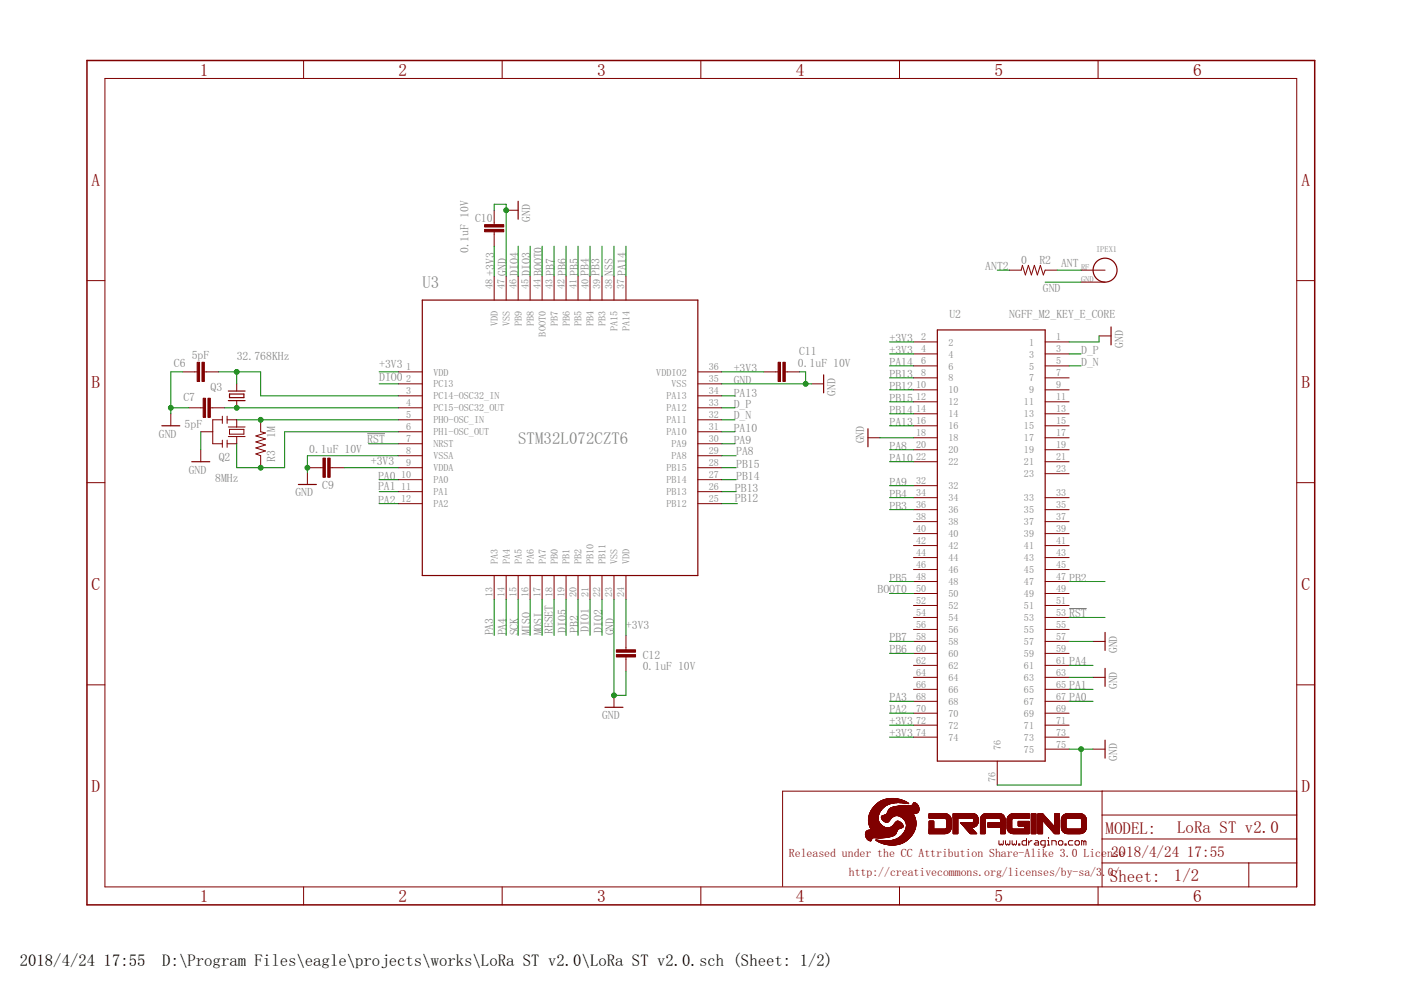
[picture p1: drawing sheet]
<svg xmlns="http://www.w3.org/2000/svg" width="297mm" height="210mm" viewBox="0 0 297 210" stroke-linecap="round" stroke-linejoin="round" font-family="sans-serif">
<defs><g id="words">
<g font-size="3.7" fill="#800000">
<text x="42.4" y="16">1</text>
<text x="84.5" y="16">2</text>
<text x="126.6" y="16">3</text>
<text x="168.7" y="16">4</text>
<text x="210.8" y="16">5</text>
<text x="253" y="16">6</text>
<text x="19.4" y="39.4">A</text>
<text x="275.9" y="39.4">A</text>
<text x="19.4" y="82.2">B</text>
<text x="275.9" y="82.2">B</text>
<text x="19.4" y="125.1">C</text>
<text x="275.9" y="125.1">C</text>
<text x="19.4" y="167.9">D</text>
<text x="275.9" y="167.9">D</text>
<text x="42.4" y="191.2">1</text>
<text x="84.5" y="191.2">2</text>
<text x="126.6" y="191.2">3</text>
<text x="168.7" y="191.2">4</text>
<text x="210.8" y="191.2">5</text>
<text x="253" y="191.2">6</text>
</g>
<g font-size="3.6" fill="#808080">
<text x="89.5" y="61.1">U3</text>
<text x="109.9" y="94.1">STM32L072CZT6</text>
</g>
<g font-size="3.6" fill="#800000">
<text x="234.4" y="176.9">MODEL:</text>
<text x="249.6" y="176.6">LoRa ST v2.0</text>
<text x="235.3" y="186.9">Sheet:</text>
<text x="248.9" y="186.8">1/2</text>
</g>
<g font-size="3.5">
<text x="4.2" y="204.7">2018/4/24</text>
<text x="22" y="204.7">17:55</text>
<text x="34.4" y="204.7">D:\Program Files\eagle\projects\works\LoRa ST v2.0\LoRa ST v2.0.sch (Sheet: 1/2)</text>
</g>
<g font-size="3.2" fill="#800000">
<text x="235.6" y="181.7">2018/4/24</text>
<text x="251.7" y="181.7">17:55</text>
</g>
<g font-size="2.5" fill="#808080">
<text x="100.7" y="47">C10</text>
<text x="112.4" y="47.1" transform="rotate(-90 112.4 47.1)">GND</text>
<text x="99.3" y="53.7" transform="rotate(-90 99.3 53.7)">0.1uF 10V</text>
<text x="104.8" y="58.5" transform="rotate(-90 104.8 58.5)">+3V3</text>
<text x="107.3" y="58.5" transform="rotate(-90 107.3 58.5)">GND</text>
<text x="109.9" y="58.5" transform="rotate(-90 109.9 58.5)">DIO4</text>
<text x="112.4" y="58.5" transform="rotate(-90 112.4 58.5)">DIO3</text>
<text x="114.9" y="58.5" transform="rotate(-90 114.9 58.5)">BOOT0</text>
<text x="117.5" y="58.5" transform="rotate(-90 117.5 58.5)">PB7</text>
<text x="120" y="58.5" transform="rotate(-90 120 58.5)">PB6</text>
<text x="122.6" y="58.5" transform="rotate(-90 122.6 58.5)">PB5</text>
<text x="124.8" y="58.5" transform="rotate(-90 124.8 58.5)">PB4</text>
<text x="127.1" y="58.5" transform="rotate(-90 127.1 58.5)">PB3</text>
<text x="129.9" y="58.5" transform="rotate(-90 129.9 58.5)">NSS</text>
<text x="132.7" y="58.5" transform="rotate(-90 132.7 58.5)">PA14</text>
<text x="208.9" y="57.3">ANT2</text>
<text x="216.5" y="56">0</text>
<text x="220.4" y="56">R2</text>
<text x="225" y="56.5">ANT</text>
<text x="221.1" y="61.8">GND</text>
<text x="201.3" y="67.4">U2</text>
<text x="214" y="67.4">NGFF_M2_KEY_E_CORE</text>
<text x="36.9" y="77.8">C6</text>
<text x="40.7" y="76.1">5pF</text>
<text x="50.2" y="76.3">32.768KHz</text>
<text x="169.2" y="77.8">0.1uF 10V</text>
<text x="169.4" y="75.3">C11</text>
<text x="188.6" y="72.5">+3V3</text>
<text x="188.6" y="75">+3V3</text>
<text x="188.6" y="77.6">PA14</text>
<text x="229.2" y="75">D_P</text>
<text x="229.2" y="77.6">D_N</text>
<text x="238.1" y="73.8" transform="rotate(-90 238.1 73.8)">GND</text>
<text x="44.6" y="82.9">Q3</text>
<text x="80.4" y="78.1">+3V3</text>
<text x="80.4" y="80.9">DIO0</text>
<text x="155.6" y="81.4">GND</text>
<text x="155.6" y="78.9">+3V3</text>
<text x="177.2" y="83.9" transform="rotate(-90 177.2 83.9)">GND</text>
<text x="188.6" y="80.1">PB13</text>
<text x="188.6" y="82.7">PB12</text>
<text x="38.9" y="84.9">C7</text>
<text x="155.6" y="84.2">PA13</text>
<text x="155.6" y="86.5">D_P</text>
<text x="155.6" y="88.8">D_N</text>
<text x="188.6" y="87.7">PB14</text>
<text x="188.6" y="85.2">PB15</text>
<text x="33.7" y="92.8">GND</text>
<text x="39.1" y="90.8">5pF</text>
<text x="58.3" y="92.8" transform="rotate(-90 58.3 92.8)">1M</text>
<text x="77.9" y="93.8">RST</text>
<text x="155.6" y="94.1">PA9</text>
<text x="155.6" y="91.6">PA10</text>
<text x="183.3" y="94" transform="rotate(-90 183.3 94)">GND</text>
<text x="188.6" y="95.4">PA8</text>
<text x="188.6" y="90.3">PA13</text>
<text x="40" y="100.4">GND</text>
<text x="46.4" y="97.6">Q2</text>
<text x="58.3" y="97.9" transform="rotate(-90 58.3 97.9)">R3</text>
<text x="65.5" y="96.1">0.1uF 10V</text>
<text x="78.6" y="98.7">+3V3</text>
<text x="80.1" y="101.7">PA0</text>
<text x="156.1" y="101.7">PB14</text>
<text x="156.1" y="99.2">PB15</text>
<text x="156.1" y="96.4">PA8</text>
<text x="188.6" y="97.9">PA10</text>
<text x="45.6" y="102.2">8MHz</text>
<text x="62.6" y="105.3">GND</text>
<text x="68.3" y="103.7">C9</text>
<text x="80.1" y="104">PA1</text>
<text x="80.1" y="106.8">PA2</text>
<text x="155.8" y="104.2">PB13</text>
<text x="155.8" y="106.5">PB12</text>
<text x="188.6" y="103">PA9</text>
<text x="188.6" y="105.5">PB4</text>
<text x="188.6" y="108.1">PB3</text>
<text x="186" y="125.8">BOOT0</text>
<text x="188.6" y="123.3">PB5</text>
<text x="226.7" y="123.3">PB2</text>
<text x="226.7" y="130.9">RST</text>
<text x="104.5" y="134.7" transform="rotate(-90 104.5 134.7)">PA3</text>
<text x="107.3" y="134.7" transform="rotate(-90 107.3 134.7)">PA4</text>
<text x="109.9" y="134.7" transform="rotate(-90 109.9 134.7)">SCK</text>
<text x="112.4" y="134.7" transform="rotate(-90 112.4 134.7)">MISO</text>
<text x="114.9" y="134.7" transform="rotate(-90 114.9 134.7)">MOSI</text>
<text x="117.2" y="134.5" transform="rotate(-90 117.2 134.5)">RESET</text>
<text x="120" y="134.2" transform="rotate(-90 120 134.2)">DIO5</text>
<text x="122.6" y="134.2" transform="rotate(-90 122.6 134.2)">PB2</text>
<text x="124.8" y="134" transform="rotate(-90 124.8 134)">DIO1</text>
<text x="127.6" y="134.2" transform="rotate(-90 127.6 134.2)">DIO2</text>
<text x="130.2" y="134.7" transform="rotate(-90 130.2 134.7)">GND</text>
<text x="132.7" y="133.4">+3V3</text>
<text x="188.6" y="136">PB7</text>
<text x="136.3" y="142">0.1uF 10V</text>
<text x="136.3" y="139.7">C12</text>
<text x="188.6" y="138.5">PB6</text>
<text x="226.7" y="141.1">PA4</text>
<text x="236.8" y="138.5" transform="rotate(-90 236.8 138.5)">GND</text>
<text x="188.6" y="148.7">PA3</text>
<text x="226.7" y="148.7">PA0</text>
<text x="226.7" y="146.1">PA1</text>
<text x="236.8" y="146.1" transform="rotate(-90 236.8 146.1)">GND</text>
<text x="127.6" y="152.5">GND</text>
<text x="188.6" y="153.8">+3V3</text>
<text x="188.6" y="151.2">PA2</text>
<text x="188.6" y="156.3">+3V3</text>
<text x="236.8" y="161.4" transform="rotate(-90 236.8 161.4)">GND</text>
</g>
<g font-size="2.5" fill="#800000">
<text x="167.3" y="181.7">Released under the CC Attribution Share-Alike 3.0 License</text>
<text x="180" y="185.8">http://creativecommons.org/licenses/by-sa/3</text>
<text x="233.7" y="185.8">.0/</text>
</g>
<g font-size="2.1" fill="#808080">
<text x="104.4" y="61.3" transform="rotate(-90 104.4 61.3)">48</text>
<text x="107" y="61.3" transform="rotate(-90 107 61.3)">47</text>
<text x="109.5" y="61.3" transform="rotate(-90 109.5 61.3)">46</text>
<text x="112" y="61.3" transform="rotate(-90 112 61.3)">45</text>
<text x="114.6" y="61.3" transform="rotate(-90 114.6 61.3)">44</text>
<text x="117.1" y="61.3" transform="rotate(-90 117.1 61.3)">43</text>
<text x="119.7" y="61.3" transform="rotate(-90 119.7 61.3)">42</text>
<text x="122.2" y="61.3" transform="rotate(-90 122.2 61.3)">41</text>
<text x="124.7" y="61.3" transform="rotate(-90 124.7 61.3)">40</text>
<text x="127.3" y="61.3" transform="rotate(-90 127.3 61.3)">39</text>
<text x="129.8" y="61.3" transform="rotate(-90 129.8 61.3)">38</text>
<text x="132.4" y="61.3" transform="rotate(-90 132.4 61.3)">37</text>
<text x="105.5" y="69.2" transform="rotate(-90 105.5 69.2)">VDD</text>
<text x="108.1" y="69.2" transform="rotate(-90 108.1 69.2)">VSS</text>
<text x="110.6" y="69.2" transform="rotate(-90 110.6 69.2)">PB9</text>
<text x="113.2" y="69.2" transform="rotate(-90 113.2 69.2)">PB8</text>
<text x="115.7" y="71.4" transform="rotate(-90 115.7 71.4)">BOOT0</text>
<text x="118.2" y="69.2" transform="rotate(-90 118.2 69.2)">PB7</text>
<text x="120.8" y="69.2" transform="rotate(-90 120.8 69.2)">PB6</text>
<text x="123.3" y="69.2" transform="rotate(-90 123.3 69.2)">PB5</text>
<text x="125.9" y="69.2" transform="rotate(-90 125.9 69.2)">PB4</text>
<text x="128.4" y="69.2" transform="rotate(-90 128.4 69.2)">PB3</text>
<text x="130.9" y="70.3" transform="rotate(-90 130.9 70.3)">PA15</text>
<text x="133.5" y="70.3" transform="rotate(-90 133.5 70.3)">PA14</text>
<text x="195.3" y="72.1">2</text>
<text x="195.3" y="74.7">4</text>
<text x="195.3" y="77.2">6</text>
<text x="201.1" y="73.3">2</text>
<text x="201.1" y="75.8">4</text>
<text x="218.2" y="73.3">1</text>
<text x="218.2" y="75.8">3</text>
<text x="223.9" y="72.1">1</text>
<text x="223.9" y="74.7">3</text>
<text x="223.9" y="77.2">5</text>
<text x="86.1" y="81">2</text>
<text x="86.1" y="83.6">3</text>
<text x="86.1" y="78.5">1</text>
<text x="91.9" y="82.2">PC13</text>
<text x="91.9" y="79.6">VDD</text>
<text x="139.1" y="79.6">VDDIO2</text>
<text x="142.4" y="82.2">VSS</text>
<text x="150.3" y="83.6">34</text>
<text x="150.3" y="78.5">36</text>
<text x="150.3" y="81">35</text>
<text x="194.2" y="82.3">10</text>
<text x="195.3" y="79.8">8</text>
<text x="201.1" y="78.3">6</text>
<text x="201.1" y="80.9">8</text>
<text x="201.1" y="83.4">10</text>
<text x="218.2" y="78.3">5</text>
<text x="218.2" y="80.9">7</text>
<text x="218.2" y="83.4">9</text>
<text x="223.9" y="79.8">7</text>
<text x="223.9" y="82.3">9</text>
<text x="86.1" y="86.1">4</text>
<text x="86.1" y="88.7">5</text>
<text x="91.9" y="84.7">PC14-OSC32_IN</text>
<text x="91.9" y="87.2">PC15-OSC32_OUT</text>
<text x="91.9" y="89.8">PHO-OSC_IN</text>
<text x="141.3" y="89.8">PA11</text>
<text x="141.3" y="87.2">PA12</text>
<text x="141.3" y="84.7">PA13</text>
<text x="150.3" y="88.7">32</text>
<text x="150.3" y="86.1">33</text>
<text x="194.2" y="84.8">12</text>
<text x="194.2" y="87.4">14</text>
<text x="194.2" y="89.9">16</text>
<text x="201.1" y="86">12</text>
<text x="201.1" y="88.5">14</text>
<text x="217.1" y="86">11</text>
<text x="217.1" y="88.5">13</text>
<text x="223.9" y="84.8">11</text>
<text x="223.9" y="87.4">13</text>
<text x="223.9" y="89.9">15</text>
<text x="86.1" y="93.7">7</text>
<text x="86.1" y="91.2">6</text>
<text x="91.9" y="94.9">NRST</text>
<text x="91.9" y="92.3">PH1-OSC_OUT</text>
<text x="141.3" y="92.3">PA10</text>
<text x="142.4" y="94.9">PA9</text>
<text x="150.3" y="93.7">30</text>
<text x="150.3" y="91.2">31</text>
<text x="194.2" y="92.5">18</text>
<text x="194.2" y="95">20</text>
<text x="201.1" y="91">16</text>
<text x="201.1" y="93.6">18</text>
<text x="217.1" y="91">15</text>
<text x="217.1" y="93.6">17</text>
<text x="223.9" y="92.5">17</text>
<text x="223.9" y="95">19</text>
<text x="85" y="101.4">10</text>
<text x="86.1" y="98.8">9</text>
<text x="86.1" y="96.3">8</text>
<text x="91.9" y="99.9">VDDA</text>
<text x="91.9" y="97.4">VSSA</text>
<text x="141.3" y="99.9">PB15</text>
<text x="142.4" y="97.4">PA8</text>
<text x="150.3" y="96.3">29</text>
<text x="150.3" y="101.4">27</text>
<text x="150.3" y="98.8">28</text>
<text x="194.2" y="97.5">22</text>
<text x="201.1" y="96.1">20</text>
<text x="201.1" y="98.7">22</text>
<text x="217.1" y="96.1">19</text>
<text x="217.1" y="98.7">21</text>
<text x="217.1" y="101.2">23</text>
<text x="223.9" y="97.5">21</text>
<text x="223.9" y="100.1">23</text>
<text x="85" y="103.9">11</text>
<text x="85" y="106.4">12</text>
<text x="91.9" y="102.5">PA0</text>
<text x="91.9" y="105">PA1</text>
<text x="91.9" y="107.5">PA2</text>
<text x="141.3" y="107.5">PB12</text>
<text x="141.3" y="105">PB13</text>
<text x="141.3" y="102.5">PB14</text>
<text x="150.3" y="106.4">25</text>
<text x="150.3" y="103.9">26</text>
<text x="194.2" y="102.6">32</text>
<text x="194.2" y="105.2">34</text>
<text x="194.2" y="107.7">36</text>
<text x="201.1" y="103.7">32</text>
<text x="201.1" y="106.3">34</text>
<text x="217.1" y="106.3">33</text>
<text x="223.9" y="105.2">33</text>
<text x="223.9" y="107.7">35</text>
<text x="194.2" y="110.2">38</text>
<text x="194.2" y="112.8">40</text>
<text x="201.1" y="108.8">36</text>
<text x="201.1" y="111.4">38</text>
<text x="201.1" y="113.9">40</text>
<text x="217.1" y="108.8">35</text>
<text x="217.1" y="111.4">37</text>
<text x="217.1" y="113.9">39</text>
<text x="223.9" y="110.2">37</text>
<text x="223.9" y="112.8">39</text>
<text x="105.5" y="119.7" transform="rotate(-90 105.5 119.7)">PA3</text>
<text x="108.1" y="119.7" transform="rotate(-90 108.1 119.7)">PA4</text>
<text x="110.6" y="119.7" transform="rotate(-90 110.6 119.7)">PA5</text>
<text x="113.2" y="119.7" transform="rotate(-90 113.2 119.7)">PA6</text>
<text x="115.7" y="119.7" transform="rotate(-90 115.7 119.7)">PA7</text>
<text x="118.2" y="119.7" transform="rotate(-90 118.2 119.7)">PB0</text>
<text x="120.8" y="119.7" transform="rotate(-90 120.8 119.7)">PB1</text>
<text x="123.3" y="119.7" transform="rotate(-90 123.3 119.7)">PB2</text>
<text x="125.9" y="119.7" transform="rotate(-90 125.9 119.7)">PB10</text>
<text x="128.4" y="119.7" transform="rotate(-90 128.4 119.7)">PB11</text>
<text x="130.9" y="119.7" transform="rotate(-90 130.9 119.7)">VSS</text>
<text x="133.5" y="119.7" transform="rotate(-90 133.5 119.7)">VDD</text>
<text x="194.2" y="115.3">42</text>
<text x="194.2" y="117.9">44</text>
<text x="201.1" y="116.4">42</text>
<text x="201.1" y="119">44</text>
<text x="217.1" y="116.4">41</text>
<text x="217.1" y="119">43</text>
<text x="223.9" y="115.3">41</text>
<text x="223.9" y="117.9">43</text>
<text x="194.2" y="120.4">46</text>
<text x="194.2" y="122.9">48</text>
<text x="194.2" y="125.5">50</text>
<text x="201.1" y="121.5">46</text>
<text x="201.1" y="124.1">48</text>
<text x="217.1" y="121.5">45</text>
<text x="217.1" y="124.1">47</text>
<text x="223.9" y="120.4">45</text>
<text x="223.9" y="122.9">47</text>
<text x="223.9" y="125.5">49</text>
<text x="104.4" y="126.5" transform="rotate(-90 104.4 126.5)">13</text>
<text x="107" y="126.5" transform="rotate(-90 107 126.5)">14</text>
<text x="109.5" y="126.5" transform="rotate(-90 109.5 126.5)">15</text>
<text x="112" y="126.5" transform="rotate(-90 112 126.5)">16</text>
<text x="114.6" y="126.5" transform="rotate(-90 114.6 126.5)">17</text>
<text x="117.1" y="126.5" transform="rotate(-90 117.1 126.5)">18</text>
<text x="119.7" y="126.5" transform="rotate(-90 119.7 126.5)">19</text>
<text x="122.2" y="126.5" transform="rotate(-90 122.2 126.5)">20</text>
<text x="124.7" y="126.5" transform="rotate(-90 124.7 126.5)">21</text>
<text x="127.3" y="126.5" transform="rotate(-90 127.3 126.5)">22</text>
<text x="129.8" y="126.5" transform="rotate(-90 129.8 126.5)">23</text>
<text x="132.4" y="126.5" transform="rotate(-90 132.4 126.5)">24</text>
<text x="194.2" y="128">52</text>
<text x="194.2" y="130.6">54</text>
<text x="201.1" y="126.6">50</text>
<text x="201.1" y="129.1">52</text>
<text x="201.1" y="131.7">54</text>
<text x="217.1" y="126.6">49</text>
<text x="217.1" y="129.1">51</text>
<text x="217.1" y="131.7">53</text>
<text x="223.9" y="128">51</text>
<text x="223.9" y="130.6">53</text>
<text x="194.2" y="133.1">56</text>
<text x="194.2" y="135.6">58</text>
<text x="201.1" y="134.2">56</text>
<text x="201.1" y="136.8">58</text>
<text x="217.1" y="134.2">55</text>
<text x="217.1" y="136.8">57</text>
<text x="223.9" y="133.1">55</text>
<text x="223.9" y="135.6">57</text>
<text x="194.2" y="138.2">60</text>
<text x="194.2" y="140.7">62</text>
<text x="194.2" y="143.3">64</text>
<text x="201.1" y="139.3">60</text>
<text x="201.1" y="141.8">62</text>
<text x="217.1" y="139.3">59</text>
<text x="217.1" y="141.8">61</text>
<text x="223.9" y="138.2">59</text>
<text x="223.9" y="140.7">61</text>
<text x="223.9" y="143.3">63</text>
<text x="194.2" y="145.8">66</text>
<text x="194.2" y="148.3">68</text>
<text x="201.1" y="144.4">64</text>
<text x="201.1" y="146.9">66</text>
<text x="201.1" y="149.4">68</text>
<text x="217.1" y="144.4">63</text>
<text x="217.1" y="146.9">65</text>
<text x="217.1" y="149.4">67</text>
<text x="223.9" y="145.8">65</text>
<text x="223.9" y="148.3">67</text>
<text x="194.2" y="150.9">70</text>
<text x="194.2" y="153.4">72</text>
<text x="194.2" y="155.9">74</text>
<text x="201.1" y="152">70</text>
<text x="201.1" y="154.5">72</text>
<text x="217.1" y="152">69</text>
<text x="217.1" y="154.5">71</text>
<text x="223.9" y="150.9">69</text>
<text x="223.9" y="153.4">71</text>
<text x="223.9" y="155.9">73</text>
<text x="201.1" y="157.1">74</text>
<text x="212.2" y="159" transform="rotate(-90 212.2 159)">76</text>
<text x="217.1" y="157.1">73</text>
<text x="217.1" y="159.6">75</text>
<text x="223.9" y="158.5">75</text>
<text x="211.1" y="165.9" transform="rotate(-90 211.1 165.9)">76</text>
</g>
<g font-size="1.8" fill="#808080">
<text x="232.4" y="53.5">IPEX1</text>
<text x="229.2" y="57.3">RF</text>
<text x="229.2" y="59.8">GND</text>
</g>
</g></defs>
<path d="M77.9 91.9h3.7M226.7 129h3.7" fill="none" stroke="#808080" stroke-width=".21"/>
<g fill="none" stroke="#800000" stroke-width=".21">
<path d="M22.2 16.6h252.7v171.4h-252.7zM64.4 12.8v3.8M106.5 12.8v3.8M148.6 12.8v3.8M190.7 12.8v3.8M232.8 12.8v3.8M18.4 59.5h3.8M104.8 44.6v3M104.8 49.1v3.1M104.8 58.5v5.1M107.3 44.6h2.6M107.3 58.5v5.1"/>
<path d="M109.9 58.5v5.1M112.4 58.5v5.1M114.9 58.5v5.1M117.5 58.5v5.1M120 58.5v5.1M122.6 58.5v5.1M125.1 58.5v5.1M127.6 58.5v5.1M130.2 58.5v5.1M132.7 58.5v5.1M214 57.3h2.5l.3-1 .6 2 .6-2 .7 2 .6-2 .6 2 .7-2 .6 2 .4-1h2.5M229.2 57.3h5.1"/>
<path d="M229.2 59.8h5.1M274.9 59.5h3.8M38.8 78.8h3M43.3 78.8h3.1M84.5 78.8h5M148 78.8h5M161.9 78.8h3.1M166.5 78.8h3M193.7 72.5h5M193.7 75h5M193.7 77.6h5M221.6 72.5h5.1"/>
<path d="M221.6 75h5.1M221.6 77.6h5.1M233 71.2h2.6M36.2 87.7v2.6M40 86.5h3.1M42.6 95.4v2.5M42.6 91.5h2.5M44.6 86.5h3M47.1 89h-2v5.1h2M47.1 88.2v1.6M47.1 93.3v1.5M48.2 89h2v1.5"/>
<path d="M48.2 88.2v1.6M48.2 93.3v1.5M48.4 92.6h3.6M48.4 90.5h3.6M48.7 91h3v1.1h-3zM50.2 81.4v1.5M50.2 84.9v1.6M50.2 92.6v1.5h-2M55.3 89v2.5l1 .3-2 .6 2 .7-2 .6 2 .6-2 .7 2 .6-2 .6 1 .4v2.6M65.4 99.2h3.1M70 99.2h3M84.5 89h5"/>
<path d="M84.5 94.1h5M84.5 91.5h5M84.5 81.4h5M84.5 86.5h5M84.5 99.2h5M84.5 96.6h5M84.5 83.9h5M148 89h5M148 94.1h5M148 91.5h5M148 81.4h5M148 86.5h5"/>
<path d="M148 99.2h5M148 96.6h5M148 83.9h5M172.1 81.4h2.5M184 92.8h2.6M193.7 80.1h5M193.7 82.7h5M193.7 85.2h5M193.7 87.7h5M193.7 90.3h5M193.7 92.8h5M193.7 95.4h5"/>
<path d="M193.7 97.9h5M221.6 80.1h5.1M221.6 82.7h5.1M221.6 85.2h5.1M221.6 87.7h5.1M221.6 90.3h5.1M221.6 92.8h5.1M221.6 95.4h5.1M221.6 97.9h5.1M18.4 102.3h3.8M65.2 100.2v2.5M84.5 101.7h5"/>
<path d="M84.5 104.2h5M84.5 106.8h5M148 101.7h5M148 104.2h5M148 106.8h5M193.7 103h5M193.7 105.5h5M193.7 108.1h5M193.7 110.6h5M193.7 113.1h5M193.7 115.7h5M193.7 118.2h5"/>
<path d="M221.6 100.4h5.1M221.6 105.5h5.1M221.6 108.1h5.1M221.6 110.6h5.1M221.6 113.1h5.1M221.6 115.7h5.1M221.6 118.2h5.1M274.9 102.3h3.8M104.8 122v5.1M107.3 122v5.1M109.9 122v5.1M112.4 122v5.1"/>
<path d="M114.9 122v5.1M117.5 122v5.1M120 122v5.1M122.6 122v5.1M125.1 122v5.1M127.6 122v5.1M130.2 122v5.1M132.7 122v5.1M132.7 134.7v3.1M132.7 139.3v3M193.7 136h5M193.7 120.8h5"/>
<path d="M193.7 123.3h5M193.7 125.8h5M193.7 128.4h5M193.7 130.9h5M193.7 133.5h5M193.7 138.5h5M221.6 136h5.1M221.6 120.8h5.1M221.6 123.3h5.1M221.6 125.8h5.1M221.6 128.4h5.1M221.6 130.9h5.1"/>
<path d="M221.6 133.5h5.1M221.6 138.5h5.1M231.8 136h2.5M18.4 145.2h3.8M130.2 147.4v2.6M193.7 143.6h5M193.7 141.1h5M193.7 146.2h5M193.7 148.7h5M193.7 151.2h5M193.7 153.8h5M193.7 156.3h5"/>
<path d="M221.6 158.8h5.1M221.6 143.6h5.1M221.6 141.1h5.1M221.6 146.2h5.1M221.6 148.7h5.1M221.6 151.2h5.1M221.6 153.8h5.1M221.6 156.3h5.1M231.8 158.8h2.5M231.8 143.6h2.5M274.9 145.2h3.8M211.4 161.4v5.1"/>
<path d="M211.8 178.2v.7l.2 .3 .3-.3 .2 .3 .2-.3v-.7M213.2 178.2v.7l.2 .3 .3-.3 .2 .3 .2-.3v-.7M214.6 178.2v.7l.2 .3 .3-.3 .2 .3 .2-.3v-.7M216 178.9h.2v.3h-.2zM217.6 177.8v1.4h-.7l-.2-.3v-.4l.2-.3h.7M218.1 178.2v1M218.8 178.2h-.2l-.5 .5M219.5 178.2h.5l.2 .3v.7h-.7l-.2-.3 .2-.2h.7M221.6 179.2h-.7l-.2-.3v-.4l.2-.3h.7v1.2l-.5 .2M222.1 179.2h.4M222.1 178.2h.2v1M222.3 177.5v.3"/>
<path d="M223 179.2v-1h.7l.2 .3v.7M224.4 178.5l.2-.3h.5l.2 .3v.4l-.2 .3h-.5l-.2-.3zM225.8 178.9h.2v.3h-.2zM227.5 178.2h-.7l-.3 .3v.4l.3 .3h.7M227.9 178.5l.3-.3h.4l.3 .3v.4l-.3 .3h-.4l-.3-.3zM229.8 178.5l-.5-.3v1M229.8 178.5v.7M229.8 178.5l.2-.3 .3 .3v.7M233.7 177.9h41.2M233.7 172.8h41.2M233.7 167.7h-67.8v20.2M274.9 167.7h-41.2v20.3"/>
<path d="M64.4 188v3.9M106.5 188v3.9M148.6 188v3.9M190.7 188v3.9M232.8 188v3.9M233.7 183h41.2M264.8 183v5"/>
</g>
<path d="M18.4 12.8h260.3v179.1h-260.3z" fill="none" stroke="#800000" stroke-width=".32"/>
<g fill="#800000" stroke="#800000" stroke-width=".21">
<path d="M188.8 179.1l.8 .1z"/>
<path d="M188.5 179.1l1.4 .1z"/>
<path d="M188.3 179.1h1.8z"/>
<path d="M188.1 179.1h2.1z"/>
<path d="M188 179l2.4 .1z"/>
<path d="M187.8 179h2.7z"/>
<path d="M187.7 179h2.9z"/>
<path d="M187.6 179h3.1z"/>
<path d="M187.5 178.9l3.3 .1z"/>
<path d="M187.4 178.9h3.5z"/>
<path d="M187.3 178.9h3.6z"/>
<path d="M187.2 178.9h3.8z"/>
<path d="M187.2 178.8l3.9 .1z"/>
<path d="M187.1 178.8l4 .1z"/>
<path d="M187 178.8h4.2z"/>
<path d="M186.9 178.8h4.4z"/>
<path d="M186.9 178.7l4.4 .1z"/>
<path d="M186.8 178.7l4.6 .1z"/>
<path d="M186.8 178.7h4.7z"/>
<path d="M186.7 178.6l4.8 .1z"/>
<path d="M186.6 178.6l4.9 .1z"/>
<path d="M186.6 178.6h5z"/>
<path d="M186.5 178.6h5.1z"/>
<path d="M186.5 178.6h5.2z"/>
<path d="M186.4 178.5l5.3 .1z"/>
<path d="M186.4 178.5h5.4z"/>
<path d="M186.3 178.5h5.5z"/>
<path d="M186.2 178.5h5.7z"/>
<path d="M186.2 178.4l5.7 .1z"/>
<path d="M186.2 178.4h5.8z"/>
<path d="M186.1 178.4h5.9z"/>
<path d="M186 178.3l6 .1z"/>
<path d="M186 178.3l6.1 .1z"/>
<path d="M185.9 178.3h6.2z"/>
<path d="M184.5 178.2l.1 .1z"/>
<path d="M185.9 178.2l1.6 .1z"/>
<path d="M188.3 178.2l3.9 .1z"/>
<path d="M184.4 178.2l.3 .1z"/>
<path d="M185.9 178.2l1.1 .1z"/>
<path d="M188.6 178.2l3.6 .1z"/>
<path d="M184.3 178.2h.4z"/>
<path d="M185.8 178.2h1z"/>
<path d="M188.8 178.2h3.4z"/>
<path d="M185.8 178.2h.7z"/>
<path d="M189 178.2h3.3z"/>
<path d="M184.2 178.1l.5 .1z"/>
<path d="M185.7 178.1l.6 .1z"/>
<path d="M189.1 178.1l3.2 .1z"/>
<path d="M184.1 178.1l.6 .1z"/>
<path d="M185.7 178.1l.4 .1z"/>
<path d="M189.3 178.1l3 .1z"/>
<path d="M184.1 178.1h.6z"/>
<path d="M185.7 178.1h.2z"/>
<path d="M189.4 178.1h3z"/>
<path d="M189.5 178.1h2.9z"/>
<path d="M189.6 178.1h2.8z"/>
<path d="M184 178l.7 .1z"/>
<path d="M189.6 178l2.8 .1z"/>
<path d="M184 178h.8z"/>
<path d="M189.7 178h2.8z"/>
<path d="M189.8 178h2.7z"/>
<path d="M183.9 177.9l.9 .1z"/>
<path d="M189.9 177.9l2.6 .1z"/>
<path d="M189.9 177.9l2.7 .1z"/>
<path d="M183.9 177.9h.9z"/>
<path d="M190 177.9h2.6z"/>
<path d="M183.9 177.8l.9 .1z"/>
<path d="M190.1 177.8l2.5 .1z"/>
<path d="M183.8 177.8l1.1 .1z"/>
<path d="M190.2 177.8l2.5 .1z"/>
<path d="M183.8 177.8h1.1z"/>
<path d="M190.2 177.8h2.5z"/>
<path d="M183.8 177.7l1.2 .1z"/>
<path d="M190.3 177.7l2.4 .1z"/>
<path d="M183.7 177.7l1.3 .1z"/>
<path d="M190.4 177.7l2.4 .1z"/>
<path d="M183.7 177.7h1.3z"/>
<path d="M190.4 177.7h2.4z"/>
<path d="M190.5 177.7h2.3z"/>
<path d="M183.7 177.6l1.4 .1z"/>
<path d="M186.1 177.6l.8 .1z"/>
<path d="M190.5 177.6l2.3 .1z"/>
<path d="M185.7 177.6l1.5 .1z"/>
<path d="M190.5 177.6l2.4 .1z"/>
<path d="M183.7 177.6h1.5z"/>
<path d="M185.4 177.6h2.1z"/>
<path d="M190.6 177.6h2.3z"/>
<path d="M183.7 177.6h4z"/>
<path d="M183.6 177.5l4.3 .1z"/>
<path d="M190.6 177.5l2.4 .1z"/>
<path d="M183.6 177.5h4.4z"/>
<path d="M190.7 177.5h2.3z"/>
<path d="M183.6 177.5h4.6z"/>
<path d="M183.6 177.5h4.8z"/>
<path d="M190.8 177.5h2.2z"/>
<path d="M183.6 177.4l4.9 .1z"/>
<path d="M190.8 177.4l2.2 .1z"/>
<path d="M183.6 177.4l5.1 .1z"/>
<path d="M183.6 177.4h5.2z"/>
<path d="M190.9 177.4h2.2z"/>
<path d="M183.6 177.4h5.3z"/>
<path d="M183.6 177.3l5.4 .1z"/>
<path d="M190.9 177.3l2.2 .1z"/>
<path d="M183.6 177.3l5.5 .1z"/>
<path d="M183.6 177.3h5.5z"/>
<path d="M190.9 177.3h2.2z"/>
<path d="M183.5 177.2l5.7 .1z"/>
<path d="M191 177.2l2.2 .1z"/>
<path d="M183.5 177.2l5.8 .1z"/>
<path d="M183.5 177.2h5.8z"/>
<path d="M191.1 177.2h2.1z"/>
<path d="M183.5 177.2h5.9z"/>
<path d="M191.1 177.2h2.2z"/>
<path d="M183.5 177.1l6 .1z"/>
<path d="M191.2 177.1l2.1 .1z"/>
<path d="M183.5 177.1h6z"/>
<path d="M191.2 177.1h2.1z"/>
<path d="M183.5 177.1h6.1z"/>
<path d="M183.5 177.1h6.2z"/>
<path d="M183.5 177l6.2 .1z"/>
<path d="M191.2 177l2.2 .1z"/>
<path d="M183.5 177h6.2z"/>
<path d="M191.3 177h2.1z"/>
<path d="M183.5 177h6.3z"/>
<path d="M183.5 176.9l6.3 .1z"/>
<path d="M191.3 176.9l2.1 .1z"/>
<path d="M191.3 176.9l2.2 .1z"/>
<path d="M183.5 176.9h6.3z"/>
<path d="M191.4 176.9h2z"/>
<path d="M183.5 176.8l6.4 .1z"/>
<path d="M191.4 176.8l2.1 .1z"/>
<path d="M183.5 176.8h6.4z"/>
<path d="M191.4 176.8h2.1z"/>
<path d="M191.5 176.8h2z"/>
<path d="M183.5 176.7l6.4 .1z"/>
<path d="M191.5 176.7l2 .1z"/>
<path d="M197 176.7l3.4 .1z"/>
<path d="M202.1 176.7l1 .1z"/>
<path d="M205.7 176.7l1.4 .1z"/>
<path d="M207.9 176.7l1 .1z"/>
<path d="M212.1 176.7l1 .1z"/>
<path d="M214.8 176.7l3.4 .1z"/>
<path d="M218.7 176.7l.9 .1z"/>
<path d="M220.1 176.7l.9 .1z"/>
<path d="M223.6 176.7l1 .1z"/>
<path d="M226.3 176.7l2.7 .1z"/>
<path d="M191.5 176.7l2.1 .1z"/>
<path d="M197 176.7l3.6 .1z"/>
<path d="M214.6 176.7l3.6 .1z"/>
<path d="M226.1 176.7l3.1 .1z"/>
<path d="M183.5 176.7h6.5z"/>
<path d="M191.5 176.7h2.1z"/>
<path d="M197 176.7h3.7z"/>
<path d="M202.1 176.7h1z"/>
<path d="M205.7 176.7h1.4z"/>
<path d="M207.9 176.7h1z"/>
<path d="M212.1 176.7h1z"/>
<path d="M214.5 176.7h3.7z"/>
<path d="M218.7 176.7h.9z"/>
<path d="M220.1 176.7h.9z"/>
<path d="M223.6 176.7h1z"/>
<path d="M226 176.7h3.3z"/>
<path d="M197 176.7h3.8z"/>
<path d="M205.7 176.7h1.3z"/>
<path d="M214.4 176.7h3.8z"/>
<path d="M223.5 176.7h1.1z"/>
<path d="M225.9 176.7h3.5z"/>
<path d="M225.8 176.7h3.7z"/>
<path d="M183.5 176.6l6.5 .1z"/>
<path d="M191.6 176.6l2 .1z"/>
<path d="M197 176.6l3.9 .1z"/>
<path d="M202.1 176.6l1 .1z"/>
<path d="M205.6 176.6l1.4 .1z"/>
<path d="M207.9 176.6l1 .1z"/>
<path d="M212.1 176.6l1 .1z"/>
<path d="M214.3 176.6l3.9 .1z"/>
<path d="M218.7 176.6l.9 .1z"/>
<path d="M220.1 176.6l.9 .1z"/>
<path d="M223.5 176.6l1.1 .1z"/>
<path d="M225.8 176.6l3.7 .1z"/>
<path d="M183.5 176.6h6.5z"/>
<path d="M191.6 176.6h2z"/>
<path d="M197 176.6h4z"/>
<path d="M202.1 176.6h1z"/>
<path d="M205.6 176.6h1.3z"/>
<path d="M207.9 176.6h1z"/>
<path d="M212.1 176.6h1z"/>
<path d="M214.2 176.6h4z"/>
<path d="M218.7 176.6h.9z"/>
<path d="M220.1 176.6h.9z"/>
<path d="M223.5 176.6h1.1z"/>
<path d="M225.7 176.6h3.9z"/>
<path d="M191.6 176.6h2.1z"/>
<path d="M223.4 176.6h1.2z"/>
<path d="M205.5 176.6h1.4z"/>
<path d="M214.1 176.6h4.1z"/>
<path d="M225.7 176.6h4z"/>
<path d="M183.5 176.5l6.6 .1z"/>
<path d="M191.6 176.5l2.1 .1z"/>
<path d="M197 176.5l4.1 .1z"/>
<path d="M202.1 176.5l1 .1z"/>
<path d="M205.5 176.5l1.4 .1z"/>
<path d="M207.9 176.5l1 .1z"/>
<path d="M212.1 176.5l1 .1z"/>
<path d="M214.1 176.5l4.1 .1z"/>
<path d="M218.7 176.5l.9 .1z"/>
<path d="M220.1 176.5l.9 .1z"/>
<path d="M223.4 176.5l1.2 .1z"/>
<path d="M225.6 176.5l4.1 .1z"/>
<path d="M183.6 176.5h6.5z"/>
<path d="M191.6 176.5h2.1z"/>
<path d="M197 176.5h4.1z"/>
<path d="M202.1 176.5h1z"/>
<path d="M205.5 176.5h1.4z"/>
<path d="M207.9 176.5h1z"/>
<path d="M212.1 176.5h1z"/>
<path d="M214.1 176.5h4.1z"/>
<path d="M218.7 176.5h.9z"/>
<path d="M220.1 176.5h.9z"/>
<path d="M223.4 176.5h1.2z"/>
<path d="M225.6 176.5h4.2z"/>
<path d="M191.7 176.5h2z"/>
<path d="M205.5 176.5h1.3z"/>
<path d="M183.6 176.4l6.5 .1z"/>
<path d="M191.7 176.4l2 .1z"/>
<path d="M197 176.4l4.2 .1z"/>
<path d="M202.1 176.4l1 .1z"/>
<path d="M205.5 176.4l1.3 .1z"/>
<path d="M207.9 176.4l1 .1z"/>
<path d="M212.1 176.4l1 .1z"/>
<path d="M214 176.4l4.2 .1z"/>
<path d="M218.7 176.4l.9 .1z"/>
<path d="M220.1 176.4l.9 .1z"/>
<path d="M223.3 176.4l1.3 .1z"/>
<path d="M225.5 176.4l4.3 .1z"/>
<path d="M205.4 176.4l1.4 .1z"/>
<path d="M225.5 176.4l4.4 .1z"/>
<path d="M183.6 176.4h6.5z"/>
<path d="M191.7 176.4h2.1z"/>
<path d="M197 176.4h4.3z"/>
<path d="M202.1 176.4h1z"/>
<path d="M205.4 176.4h1.4z"/>
<path d="M207.9 176.4h1z"/>
<path d="M212.1 176.4h1z"/>
<path d="M213.9 176.4h4.3z"/>
<path d="M218.7 176.4h.9z"/>
<path d="M220.1 176.4h.9z"/>
<path d="M223.3 176.4h1.3z"/>
<path d="M225.4 176.4h4.5z"/>
<path d="M191.7 176.4h2z"/>
<path d="M183.6 176.3l6.5 .1z"/>
<path d="M191.7 176.3l2.1 .1z"/>
<path d="M197 176.3l4.3 .1z"/>
<path d="M202.1 176.3l1 .1z"/>
<path d="M205.4 176.3l1.3 .1z"/>
<path d="M207.9 176.3l1 .1z"/>
<path d="M212.1 176.3l1 .1z"/>
<path d="M213.9 176.3l4.3 .1z"/>
<path d="M218.7 176.3l.9 .1z"/>
<path d="M220.1 176.3l.9 .1z"/>
<path d="M223.2 176.3l1.4 .1z"/>
<path d="M225.4 176.3l4.5 .1z"/>
<path d="M191.8 176.3l2 .1z"/>
<path d="M225.4 176.3l4.6 .1z"/>
<path d="M183.7 176.3h6.4z"/>
<path d="M191.8 176.3h2z"/>
<path d="M197 176.3h4.3z"/>
<path d="M202.1 176.3h1z"/>
<path d="M205.3 176.3h1.4z"/>
<path d="M207.9 176.3h1z"/>
<path d="M212.1 176.3h1z"/>
<path d="M213.8 176.3h4.4z"/>
<path d="M218.7 176.3h.9z"/>
<path d="M220.1 176.3h.9z"/>
<path d="M223.2 176.3h1.4z"/>
<path d="M225.3 176.3h4.7z"/>
<path d="M197 176.3h4.4z"/>
<path d="M183.7 176.2l6.5 .1z"/>
<path d="M191.8 176.2l2 .1z"/>
<path d="M197 176.2l4.4 .1z"/>
<path d="M202.1 176.2l1 .1z"/>
<path d="M205.3 176.2l1.3 .1z"/>
<path d="M207.9 176.2l1 .1z"/>
<path d="M212.1 176.2l1 .1z"/>
<path d="M213.8 176.2l4.4 .1z"/>
<path d="M218.7 176.2l.9 .1z"/>
<path d="M220.1 176.2l.9 .1z"/>
<path d="M223.2 176.2l1.4 .1z"/>
<path d="M225.3 176.2l4.8 .1z"/>
<path d="M223.1 176.2l1.5 .1z"/>
<path d="M225.3 176.2l4.7 .1z"/>
<path d="M183.8 176.2h6.4z"/>
<path d="M191.9 176.2h1.9z"/>
<path d="M197 176.2h4.4z"/>
<path d="M202.1 176.2h1z"/>
<path d="M205.2 176.2h1.4z"/>
<path d="M207.9 176.2h1z"/>
<path d="M212.1 176.2h1z"/>
<path d="M213.8 176.2h4.4z"/>
<path d="M218.7 176.2h.9z"/>
<path d="M220.1 176.2h.9z"/>
<path d="M223.1 176.2h1.5z"/>
<path d="M225.3 176.2h4.8z"/>
<path d="M197 176.2h4.5z"/>
<path d="M213.7 176.2h4.5z"/>
<path d="M225.2 176.2h4.9z"/>
<path d="M183.8 176.1l6.4 .1z"/>
<path d="M191.9 176.1l2 .1z"/>
<path d="M197 176.1l4.5 .1z"/>
<path d="M202.1 176.1l1 .1z"/>
<path d="M205.2 176.1l1.3 .1z"/>
<path d="M207.9 176.1l1 .1z"/>
<path d="M212.1 176.1l1 .1z"/>
<path d="M213.7 176.1l4.5 .1z"/>
<path d="M218.7 176.1l.9 .1z"/>
<path d="M220.1 176.1l.9 .1z"/>
<path d="M223.1 176.1l1.5 .1z"/>
<path d="M225.3 176.1l4.8 .1z"/>
<path d="M183.9 176.1h6.3z"/>
<path d="M191.9 176.1h2z"/>
<path d="M197 176.1h4.5z"/>
<path d="M202.1 176.1h1z"/>
<path d="M205.2 176.1h1.3z"/>
<path d="M207.9 176.1h1z"/>
<path d="M212.1 176.1h1z"/>
<path d="M213.7 176.1h4.5z"/>
<path d="M218.7 176.1h.9z"/>
<path d="M220.1 176.1h.9z"/>
<path d="M223 176.1h1.6z"/>
<path d="M225.2 176.1h4.9z"/>
<path d="M205.1 176.1h1.4z"/>
<path d="M184 176l6.2 .1z"/>
<path d="M191.9 176l2 .1z"/>
<path d="M197 176l4.5 .1z"/>
<path d="M202.1 176l1 .1z"/>
<path d="M205.1 176l1.4 .1z"/>
<path d="M207.9 176l1 .1z"/>
<path d="M212.1 176l1 .1z"/>
<path d="M213.7 176l4.5 .1z"/>
<path d="M218.7 176l.9 .1z"/>
<path d="M220.1 176l.9 .1z"/>
<path d="M222.9 176l1.7 .1z"/>
<path d="M225.2 176l5 .1z"/>
<path d="M184.1 176l6.2 .1z"/>
<path d="M205.1 176l1.3 .1z"/>
<path d="M184.2 176h6.1z"/>
<path d="M191.9 176h2z"/>
<path d="M197 176h4.5z"/>
<path d="M202.1 176h1z"/>
<path d="M205 176h1.4z"/>
<path d="M207.9 176h1z"/>
<path d="M212.1 176h1z"/>
<path d="M213.6 176h4.6z"/>
<path d="M218.7 176h.9z"/>
<path d="M220.1 176h.9z"/>
<path d="M222.9 176h1.7z"/>
<path d="M225.1 176h5.1z"/>
<path d="M184.8 176h5.5z"/>
<path d="M184.8 175.9l5.5 .1z"/>
<path d="M192 175.9l2 .1z"/>
<path d="M197 175.9l4.6 .1z"/>
<path d="M202.1 175.9l1 .1z"/>
<path d="M205 175.9l1.4 .1z"/>
<path d="M207.9 175.9l1 .1z"/>
<path d="M212.1 175.9l1 .1z"/>
<path d="M213.6 175.9l4.6 .1z"/>
<path d="M218.7 175.9l.9 .1z"/>
<path d="M220.1 175.9l.9 .1z"/>
<path d="M222.9 175.9l1.7 .1z"/>
<path d="M225.1 175.9l5.1 .1z"/>
<path d="M184.8 175.9l5.6 .1z"/>
<path d="M205 175.9l1.3 .1z"/>
<path d="M184.8 175.9h5.6z"/>
<path d="M192 175.9h2z"/>
<path d="M197 175.9h4.6z"/>
<path d="M202.1 175.9h1z"/>
<path d="M205 175.9h1.3z"/>
<path d="M207.9 175.9h1z"/>
<path d="M212.1 175.9h1z"/>
<path d="M213.6 175.9h4.6z"/>
<path d="M218.7 175.9h.9z"/>
<path d="M220.1 175.9h.9z"/>
<path d="M222.8 175.9h1.8z"/>
<path d="M225.1 175.9h5.2z"/>
<path d="M184.7 175.9h5.7z"/>
<path d="M204.9 175.9h1.4z"/>
<path d="M184.7 175.8l5.7 .1z"/>
<path d="M192 175.8l2 .1z"/>
<path d="M197 175.8l4.6 .1z"/>
<path d="M202.1 175.8l1 .1z"/>
<path d="M204.9 175.8l1.4 .1z"/>
<path d="M207.9 175.8l1 .1z"/>
<path d="M212.1 175.8l1 .1z"/>
<path d="M213.6 175.8l4.6 .1z"/>
<path d="M218.7 175.8l.9 .1z"/>
<path d="M220.1 175.8l.9 .1z"/>
<path d="M222.8 175.8l1.8 .1z"/>
<path d="M225.1 175.8l5.2 .1z"/>
<path d="M204.9 175.8l1.3 .1z"/>
<path d="M184.7 175.8h5.8z"/>
<path d="M192 175.8h2z"/>
<path d="M197 175.8h4.6z"/>
<path d="M202.1 175.8h1z"/>
<path d="M204.9 175.8h1.3z"/>
<path d="M207.9 175.8h1z"/>
<path d="M212.1 175.8h1z"/>
<path d="M213.6 175.8h4.6z"/>
<path d="M218.7 175.8h.9z"/>
<path d="M220.1 175.8h.9z"/>
<path d="M222.7 175.8h1.9z"/>
<path d="M225.1 175.8h5.2z"/>
<path d="M197 175.8h1z"/>
<path d="M200.4 175.8h1.2z"/>
<path d="M213.6 175.8h1.2z"/>
<path d="M217.2 175.8h1z"/>
<path d="M225.1 175.8h1.2z"/>
<path d="M229 175.8h1.3z"/>
<path d="M184.7 175.7l5.8 .1z"/>
<path d="M192 175.7l2 .1z"/>
<path d="M197 175.7l1 .1z"/>
<path d="M200.5 175.7l1.1 .1z"/>
<path d="M202.1 175.7l1 .1z"/>
<path d="M204.8 175.7l1.4 .1z"/>
<path d="M207.9 175.7l1 .1z"/>
<path d="M212.1 175.7l1 .1z"/>
<path d="M213.6 175.7l1.1 .1z"/>
<path d="M217.2 175.7l1 .1z"/>
<path d="M218.7 175.7l.9 .1z"/>
<path d="M220.1 175.7l.9 .1z"/>
<path d="M222.7 175.7l1.9 .1z"/>
<path d="M225.1 175.7l1.2 .1z"/>
<path d="M229.1 175.7l1.2 .1z"/>
<path d="M184.6 175.7h6z"/>
<path d="M192 175.7h2z"/>
<path d="M197 175.7h1z"/>
<path d="M200.5 175.7h1.1z"/>
<path d="M202.1 175.7h1z"/>
<path d="M204.8 175.7h1.3z"/>
<path d="M207.9 175.7h1z"/>
<path d="M212.1 175.7h1z"/>
<path d="M213.6 175.7h1.1z"/>
<path d="M217.2 175.7h1z"/>
<path d="M218.7 175.7h.9z"/>
<path d="M220.1 175.7h.9z"/>
<path d="M222.7 175.7h1.9z"/>
<path d="M225.1 175.7h1.1z"/>
<path d="M229.2 175.7h1.1z"/>
<path d="M200.6 175.7h1.1z"/>
<path d="M213.5 175.7h1.1z"/>
<path d="M225 175.7h1.1z"/>
<path d="M184.6 175.7h6.1z"/>
<path d="M213.6 175.7h1z"/>
<path d="M222.6 175.7h2z"/>
<path d="M184.6 175.6l6.2 .1z"/>
<path d="M192.1 175.6l2 .1z"/>
<path d="M197 175.6l1 .1z"/>
<path d="M200.6 175.6l1.1 .1z"/>
<path d="M202.1 175.6l1 .1z"/>
<path d="M204.7 175.6l1.4 .1z"/>
<path d="M207.9 175.6l1 .1z"/>
<path d="M212.1 175.6l1 .1z"/>
<path d="M213.5 175.6l1.1 .1z"/>
<path d="M217.2 175.6l1 .1z"/>
<path d="M218.7 175.6l.9 .1z"/>
<path d="M220.1 175.6l.9 .1z"/>
<path d="M222.6 175.6l2 .1z"/>
<path d="M225 175.6l1.1 .1z"/>
<path d="M229.3 175.6l1 .1z"/>
<path d="M184.6 175.6h6.3z"/>
<path d="M192.1 175.6h2z"/>
<path d="M197 175.6h1z"/>
<path d="M200.6 175.6h1.1z"/>
<path d="M202.1 175.6h1z"/>
<path d="M204.7 175.6h1.4z"/>
<path d="M207.9 175.6h1z"/>
<path d="M212.1 175.6h1z"/>
<path d="M213.5 175.6h1z"/>
<path d="M217.2 175.6h1z"/>
<path d="M218.7 175.6h.9z"/>
<path d="M220.1 175.6h.9z"/>
<path d="M222.6 175.6h2z"/>
<path d="M225 175.6h1.1z"/>
<path d="M229.3 175.6h1z"/>
<path d="M222.5 175.6h2.1z"/>
<path d="M184.6 175.6h6.4z"/>
<path d="M200.7 175.6h.9z"/>
<path d="M204.7 175.6h1.3z"/>
<path d="M213.6 175.6h.9z"/>
<path d="M225 175.6h1z"/>
<path d="M184.6 175.5l6.5 .1z"/>
<path d="M192.1 175.5l2 .1z"/>
<path d="M197 175.5l1 .1z"/>
<path d="M200.7 175.5l.9 .1z"/>
<path d="M202.1 175.5l1 .1z"/>
<path d="M204.6 175.5l1.4 .1z"/>
<path d="M207.9 175.5l1 .1z"/>
<path d="M212.1 175.5l1 .1z"/>
<path d="M213.6 175.5l.9 .1z"/>
<path d="M217.2 175.5l1 .1z"/>
<path d="M218.7 175.5l.9 .1z"/>
<path d="M220.1 175.5l.9 .1z"/>
<path d="M222.5 175.5l2.1 .1z"/>
<path d="M225 175.5l1 .1z"/>
<path d="M229.3 175.5l1 .1z"/>
<path d="M184.6 175.5l3.5 .1z"/>
<path d="M188.4 175.5l2.8 .1z"/>
<path d="M213.5 175.5l1 .1z"/>
<path d="M184.5 175.5h3.4z"/>
<path d="M188.5 175.5h2.7z"/>
<path d="M192.1 175.5h2z"/>
<path d="M197 175.5h1z"/>
<path d="M200.7 175.5h.9z"/>
<path d="M202.1 175.5h1z"/>
<path d="M204.6 175.5h1.4z"/>
<path d="M207.9 175.5h1z"/>
<path d="M212.1 175.5h1z"/>
<path d="M213.5 175.5h1z"/>
<path d="M217.2 175.5h1z"/>
<path d="M218.7 175.5h.9z"/>
<path d="M220.1 175.5h.9z"/>
<path d="M222.5 175.5h2.1z"/>
<path d="M225 175.5h1z"/>
<path d="M229.3 175.5h1z"/>
<path d="M184.5 175.5h3.3z"/>
<path d="M188.6 175.5h2.7z"/>
<path d="M200.7 175.5h1z"/>
<path d="M204.6 175.5h1.3z"/>
<path d="M222.4 175.5h2.2z"/>
<path d="M184.5 175.4l3.2 .1z"/>
<path d="M188.7 175.4l2.6 .1z"/>
<path d="M192.1 175.4l2 .1z"/>
<path d="M197 175.4l1 .1z"/>
<path d="M200.7 175.4l1 .1z"/>
<path d="M202.1 175.4l1 .1z"/>
<path d="M204.6 175.4l1.3 .1z"/>
<path d="M207.9 175.4l1 .1z"/>
<path d="M212.1 175.4l1 .1z"/>
<path d="M213.5 175.4l1 .1z"/>
<path d="M217.2 175.4l1 .1z"/>
<path d="M218.7 175.4l.9 .1z"/>
<path d="M220.1 175.4l.9 .1z"/>
<path d="M222.4 175.4l2.2 .1z"/>
<path d="M225 175.4l1 .1z"/>
<path d="M229.3 175.4l1 .1z"/>
<path d="M184.5 175.4l3.1 .1z"/>
<path d="M188.8 175.4l2.6 .1z"/>
<path d="M204.5 175.4l1.4 .1z"/>
<path d="M184.5 175.4h3.1z"/>
<path d="M188.8 175.4h2.6z"/>
<path d="M192.1 175.4h2z"/>
<path d="M197 175.4h1z"/>
<path d="M200.7 175.4h1z"/>
<path d="M202.1 175.4h1z"/>
<path d="M204.5 175.4h1.4z"/>
<path d="M207.9 175.4h1z"/>
<path d="M209.5 175.4h3.6z"/>
<path d="M213.5 175.4h1z"/>
<path d="M217.2 175.4h1z"/>
<path d="M218.7 175.4h.9z"/>
<path d="M220.1 175.4h.9z"/>
<path d="M222.4 175.4h2.2z"/>
<path d="M225 175.4h1z"/>
<path d="M229.3 175.4h1z"/>
<path d="M184.4 175.3l3.1 .1z"/>
<path d="M188.9 175.3l2.6 .1z"/>
<path d="M192.1 175.3l2 .1z"/>
<path d="M197 175.3l1 .1z"/>
<path d="M200.7 175.3l1 .1z"/>
<path d="M202.1 175.3l1 .1z"/>
<path d="M204.5 175.3l1.8 .1z"/>
<path d="M207.9 175.3l1 .1z"/>
<path d="M209.5 175.3l3.6 .1z"/>
<path d="M213.5 175.3l1 .1z"/>
<path d="M217.2 175.3l1 .1z"/>
<path d="M218.7 175.3l.9 .1z"/>
<path d="M220.1 175.3l.9 .1z"/>
<path d="M222.4 175.3l2.2 .1z"/>
<path d="M225 175.3l1 .1z"/>
<path d="M229.3 175.3l1 .1z"/>
<path d="M184.5 175.3l3 .1z"/>
<path d="M188.9 175.3l2.5 .1z"/>
<path d="M192.2 175.3l1.9 .1z"/>
<path d="M204.5 175.3l2 .1z"/>
<path d="M222.3 175.3l1.3 .1z"/>
<path d="M223.6 175.3l1 .1z"/>
<path d="M184.4 175.3h3z"/>
<path d="M189 175.3h2.5z"/>
<path d="M192.2 175.3h1.9z"/>
<path d="M197 175.3h1z"/>
<path d="M200.7 175.3h1z"/>
<path d="M202.1 175.3h1z"/>
<path d="M204.4 175.3h2.2z"/>
<path d="M207.9 175.3h1z"/>
<path d="M209.5 175.3h3.6z"/>
<path d="M213.5 175.3h1z"/>
<path d="M217.2 175.3h1z"/>
<path d="M218.7 175.3h.9z"/>
<path d="M220.1 175.3h.9z"/>
<path d="M222.3 175.3h1.3z"/>
<path d="M223.6 175.3h1z"/>
<path d="M225 175.3h1z"/>
<path d="M229.3 175.3h1z"/>
<path d="M204.4 175.3h2.3z"/>
<path d="M222.3 175.3h1.2z"/>
<path d="M184.4 175.3h2.9z"/>
<path d="M189.1 175.3h2.4z"/>
<path d="M184.4 175.2l2.9 .1z"/>
<path d="M189.1 175.2l2.4 .1z"/>
<path d="M192.2 175.2l1.9 .1z"/>
<path d="M197 175.2l1 .1z"/>
<path d="M200.7 175.2l1 .1z"/>
<path d="M202.1 175.2l1 .1z"/>
<path d="M204.4 175.2l2.4 .1z"/>
<path d="M207.9 175.2l1 .1z"/>
<path d="M209.5 175.2l3.6 .1z"/>
<path d="M213.5 175.2l1 .1z"/>
<path d="M217.2 175.2l1 .1z"/>
<path d="M218.7 175.2l.9 .1z"/>
<path d="M220.1 175.2l.9 .1z"/>
<path d="M222.2 175.2l1.3 .1z"/>
<path d="M223.6 175.2l1 .1z"/>
<path d="M225 175.2l1 .1z"/>
<path d="M229.3 175.2l1 .1z"/>
<path d="M184.4 175.2h2.8z"/>
<path d="M189.1 175.2h2.4z"/>
<path d="M192.2 175.2h2z"/>
<path d="M197 175.2h1z"/>
<path d="M200.7 175.2h1z"/>
<path d="M202.1 175.2h1z"/>
<path d="M204.3 175.2h2.5z"/>
<path d="M207.9 175.2h1z"/>
<path d="M209.5 175.2h3.6z"/>
<path d="M213.5 175.2h1z"/>
<path d="M217.2 175.2h1z"/>
<path d="M218.7 175.2h.9z"/>
<path d="M220.1 175.2h.9z"/>
<path d="M222.2 175.2h1.3z"/>
<path d="M223.6 175.2h1z"/>
<path d="M225 175.2h1z"/>
<path d="M229.3 175.2h1z"/>
<path d="M204.3 175.2h2.6z"/>
<path d="M189.2 175.2h2.3z"/>
<path d="M222.2 175.2h1.2z"/>
<path d="M184.4 175.1l2.7 .1z"/>
<path d="M189.2 175.1l2.3 .1z"/>
<path d="M192.2 175.1l2 .1z"/>
<path d="M197 175.1l1 .1z"/>
<path d="M200.7 175.1l1 .1z"/>
<path d="M202.1 175.1l1 .1z"/>
<path d="M204.3 175.1l2.6 .1z"/>
<path d="M207.9 175.1l1 .1z"/>
<path d="M209.5 175.1l3.6 .1z"/>
<path d="M213.5 175.1l1 .1z"/>
<path d="M217.2 175.1l1 .1z"/>
<path d="M218.7 175.1l.9 .1z"/>
<path d="M220.1 175.1l.9 .1z"/>
<path d="M222.1 175.1l1.3 .1z"/>
<path d="M223.6 175.1l1 .1z"/>
<path d="M225 175.1l1 .1z"/>
<path d="M229.3 175.1l1 .1z"/>
<path d="M184.4 175.1h2.7z"/>
<path d="M189.2 175.1h2.3z"/>
<path d="M192.2 175.1h2z"/>
<path d="M197 175.1h1z"/>
<path d="M200.7 175.1h1z"/>
<path d="M202.1 175.1h1z"/>
<path d="M204.3 175.1h2.7z"/>
<path d="M207.9 175.1h1z"/>
<path d="M209.5 175.1h3.6z"/>
<path d="M213.5 175.1h1z"/>
<path d="M215.9 175.1h2.3z"/>
<path d="M218.7 175.1h.9z"/>
<path d="M220.1 175.1h.9z"/>
<path d="M222.1 175.1h1.3z"/>
<path d="M223.6 175.1h1z"/>
<path d="M225 175.1h1z"/>
<path d="M229.3 175.1h1z"/>
<path d="M189.3 175.1h2.2z"/>
<path d="M204.2 175.1h2.8z"/>
<path d="M184.3 175l2.7 .1z"/>
<path d="M189.3 175l2.2 .1z"/>
<path d="M192.2 175l2 .1z"/>
<path d="M197 175l1 .1z"/>
<path d="M200.7 175l1 .1z"/>
<path d="M202.1 175l1 .1z"/>
<path d="M204.2 175l2.8 .1z"/>
<path d="M207.9 175l1 .1z"/>
<path d="M209.5 175l3.6 .1z"/>
<path d="M213.5 175l1 .1z"/>
<path d="M215.9 175l2.3 .1z"/>
<path d="M218.7 175l.9 .1z"/>
<path d="M220.1 175l.9 .1z"/>
<path d="M222.1 175l1.2 .1z"/>
<path d="M223.6 175l1 .1z"/>
<path d="M225 175l1 .1z"/>
<path d="M229.3 175l1 .1z"/>
<path d="M189.3 175l2.1 .1z"/>
<path d="M184.3 175h2.7z"/>
<path d="M189.3 175h2.2z"/>
<path d="M192.2 175h2z"/>
<path d="M197 175h1z"/>
<path d="M200.7 175h1z"/>
<path d="M202.1 175h1z"/>
<path d="M204.2 175h2.9z"/>
<path d="M207.9 175h1z"/>
<path d="M209.5 175h3.6z"/>
<path d="M213.5 175h1z"/>
<path d="M215.9 175h2.3z"/>
<path d="M218.7 175h.9z"/>
<path d="M220.1 175h.9z"/>
<path d="M222.1 175h1.2z"/>
<path d="M223.6 175h1z"/>
<path d="M225 175h1z"/>
<path d="M229.3 175h1z"/>
<path d="M184.3 175h2.6z"/>
<path d="M189.4 175h2z"/>
<path d="M204.1 175h3z"/>
<path d="M222 175h1.3z"/>
<path d="M184.3 174.9l2.6 .1z"/>
<path d="M189.4 174.9l2 .1z"/>
<path d="M192.2 174.9l2 .1z"/>
<path d="M197 174.9l1 .1z"/>
<path d="M200.7 174.9l1 .1z"/>
<path d="M202.1 174.9l1 .1z"/>
<path d="M204.1 174.9l3 .1z"/>
<path d="M207.9 174.9l1 .1z"/>
<path d="M209.5 174.9l3.6 .1z"/>
<path d="M213.5 174.9l1 .1z"/>
<path d="M215.9 174.9l2.3 .1z"/>
<path d="M218.7 174.9l.9 .1z"/>
<path d="M220.1 174.9l.9 .1z"/>
<path d="M222 174.9l1.3 .1z"/>
<path d="M223.6 174.9l1 .1z"/>
<path d="M225 174.9l1 .1z"/>
<path d="M229.3 174.9l1 .1z"/>
<path d="M222 174.9l1.2 .1z"/>
<path d="M184.3 174.9h2.6z"/>
<path d="M189.4 174.9h2z"/>
<path d="M192.2 174.9h2z"/>
<path d="M197 174.9h1z"/>
<path d="M200.7 174.9h1z"/>
<path d="M202.1 174.9h1z"/>
<path d="M204.1 174.9h3z"/>
<path d="M207.9 174.9h1z"/>
<path d="M209.5 174.9h3.6z"/>
<path d="M213.5 174.9h1z"/>
<path d="M215.9 174.9h2.3z"/>
<path d="M218.7 174.9h.9z"/>
<path d="M220.1 174.9h.9z"/>
<path d="M222 174.9h1.2z"/>
<path d="M223.6 174.9h1z"/>
<path d="M225 174.9h1z"/>
<path d="M229.3 174.9h1z"/>
<path d="M184.3 174.9h2.5z"/>
<path d="M189.5 174.9h1.9z"/>
<path d="M204.1 174.9h3.1z"/>
<path d="M221.9 174.9h1.3z"/>
<path d="M184.3 174.8l2.5 .1z"/>
<path d="M189.5 174.8l1.9 .1z"/>
<path d="M192.2 174.8l2 .1z"/>
<path d="M197 174.8l1 .1z"/>
<path d="M200.7 174.8l1 .1z"/>
<path d="M202.1 174.8l1 .1z"/>
<path d="M204 174.8l3.2 .1z"/>
<path d="M207.9 174.8l1 .1z"/>
<path d="M209.5 174.8l3.6 .1z"/>
<path d="M213.5 174.8l1 .1z"/>
<path d="M215.9 174.8l2.3 .1z"/>
<path d="M218.7 174.8l.9 .1z"/>
<path d="M220.1 174.8l.9 .1z"/>
<path d="M221.9 174.8l1.3 .1z"/>
<path d="M223.6 174.8l1 .1z"/>
<path d="M225 174.8l1 .1z"/>
<path d="M229.3 174.8l1 .1z"/>
<path d="M221.9 174.8l1.2 .1z"/>
<path d="M184.3 174.8h2.5z"/>
<path d="M189.5 174.8h1.8z"/>
<path d="M192.2 174.8h2z"/>
<path d="M197 174.8h1z"/>
<path d="M200.7 174.8h1z"/>
<path d="M202.1 174.8h1z"/>
<path d="M204 174.8h3.2z"/>
<path d="M207.9 174.8h1z"/>
<path d="M209.5 174.8h3.6z"/>
<path d="M213.5 174.8h1z"/>
<path d="M215.9 174.8h2.3z"/>
<path d="M218.7 174.8h.9z"/>
<path d="M220.1 174.8h.9z"/>
<path d="M221.9 174.8h1.2z"/>
<path d="M223.6 174.8h1z"/>
<path d="M225 174.8h1z"/>
<path d="M229.3 174.8h1z"/>
<path d="M221.8 174.8h1.3z"/>
<path d="M184.3 174.8h2.4z"/>
<path d="M189.6 174.8h1.7z"/>
<path d="M203.9 174.8h3.3z"/>
<path d="M184.3 174.7l2.4 .1z"/>
<path d="M189.6 174.7l1.7 .1z"/>
<path d="M192.2 174.7l2 .1z"/>
<path d="M197 174.7l1 .1z"/>
<path d="M200.7 174.7l1 .1z"/>
<path d="M202.1 174.7l1 .1z"/>
<path d="M203.9 174.7l3.4 .1z"/>
<path d="M207.9 174.7l1 .1z"/>
<path d="M209.5 174.7l3.6 .1z"/>
<path d="M213.5 174.7l1 .1z"/>
<path d="M215.9 174.7l2.3 .1z"/>
<path d="M218.7 174.7l.9 .1z"/>
<path d="M220.1 174.7l.9 .1z"/>
<path d="M221.8 174.7l1.2 .1z"/>
<path d="M223.6 174.7l1 .1z"/>
<path d="M225 174.7l1 .1z"/>
<path d="M229.3 174.7l1 .1z"/>
<path d="M184.2 174.7h2.5z"/>
<path d="M189.6 174.7h1.7z"/>
<path d="M192.2 174.7h2z"/>
<path d="M197 174.7h1z"/>
<path d="M200.7 174.7h1z"/>
<path d="M202.1 174.7h1z"/>
<path d="M203.9 174.7h3.4z"/>
<path d="M207.9 174.7h1z"/>
<path d="M209.5 174.7h3.6z"/>
<path d="M213.5 174.7h1z"/>
<path d="M215.9 174.7h2.3z"/>
<path d="M218.7 174.7h.9z"/>
<path d="M220.1 174.7h.9z"/>
<path d="M221.8 174.7h1.2z"/>
<path d="M223.6 174.7h1z"/>
<path d="M225 174.7h1z"/>
<path d="M229.3 174.7h1z"/>
<path d="M184.2 174.7h2.4z"/>
<path d="M221.7 174.7h1.3z"/>
<path d="M184.2 174.6l2.4 .1z"/>
<path d="M189.6 174.6l1.6 .1z"/>
<path d="M192.2 174.6l2 .1z"/>
<path d="M197 174.6l1 .1z"/>
<path d="M200.7 174.6l1 .1z"/>
<path d="M202.1 174.6l1 .1z"/>
<path d="M203.9 174.6l3.4 .1z"/>
<path d="M207.9 174.6l1 .1z"/>
<path d="M209.5 174.6l3.6 .1z"/>
<path d="M213.5 174.6l1 .1z"/>
<path d="M215.9 174.6l2.3 .1z"/>
<path d="M218.7 174.6l.9 .1z"/>
<path d="M220.1 174.6l.9 .1z"/>
<path d="M221.7 174.6l1.3 .1z"/>
<path d="M223.6 174.6l1 .1z"/>
<path d="M225 174.6l1 .1z"/>
<path d="M229.3 174.6l1 .1z"/>
<path d="M189.7 174.6l1.5 .1z"/>
<path d="M192.1 174.6l2.1 .1z"/>
<path d="M203.8 174.6l3.5 .1z"/>
<path d="M184.2 174.6h2.4z"/>
<path d="M189.7 174.6h1.5z"/>
<path d="M192.1 174.6h2.1z"/>
<path d="M197 174.6h1z"/>
<path d="M200.7 174.6h1z"/>
<path d="M202.1 174.6h1z"/>
<path d="M203.8 174.6h3.5z"/>
<path d="M207.9 174.6h1z"/>
<path d="M209.5 174.6h3.6z"/>
<path d="M213.5 174.6h1z"/>
<path d="M215.9 174.6h2.3z"/>
<path d="M218.7 174.6h.9z"/>
<path d="M220.1 174.6h.9z"/>
<path d="M221.7 174.6h1.2z"/>
<path d="M223.6 174.6h1z"/>
<path d="M225 174.6h1z"/>
<path d="M229.3 174.6h1z"/>
<path d="M184.2 174.5l2.3 .1z"/>
<path d="M189.7 174.5l1.5 .1z"/>
<path d="M192.1 174.5l2.1 .1z"/>
<path d="M197 174.5l1 .1z"/>
<path d="M200.7 174.5l1 .1z"/>
<path d="M202.1 174.5l1 .1z"/>
<path d="M203.8 174.5l3.5 .1z"/>
<path d="M207.9 174.5l1 .1z"/>
<path d="M209.5 174.5l3.6 .1z"/>
<path d="M213.5 174.5l1 .1z"/>
<path d="M215.9 174.5l2.3 .1z"/>
<path d="M218.7 174.5l.9 .1z"/>
<path d="M220.1 174.5l.9 .1z"/>
<path d="M221.7 174.5l1.2 .1z"/>
<path d="M223.6 174.5l1 .1z"/>
<path d="M225 174.5l1 .1z"/>
<path d="M229.3 174.5l1 .1z"/>
<path d="M189.8 174.5l1.3 .1z"/>
<path d="M203.7 174.5l3.6 .1z"/>
<path d="M221.6 174.5l1.2 .1z"/>
<path d="M184.2 174.5h2.3z"/>
<path d="M189.8 174.5h1.3z"/>
<path d="M192.1 174.5h2.1z"/>
<path d="M197 174.5h1z"/>
<path d="M200.7 174.5h1z"/>
<path d="M202.1 174.5h1z"/>
<path d="M203.7 174.5h3.6z"/>
<path d="M207.9 174.5h1z"/>
<path d="M209.5 174.5h3.6z"/>
<path d="M213.5 174.5h1z"/>
<path d="M215.9 174.5h2.3z"/>
<path d="M218.7 174.5h.9z"/>
<path d="M220.1 174.5h.9z"/>
<path d="M221.6 174.5h1.2z"/>
<path d="M223.6 174.5h1z"/>
<path d="M225 174.5h1z"/>
<path d="M229.3 174.5h1z"/>
<path d="M203.7 174.5h3.7z"/>
<path d="M184.2 174.4l2.3 .1z"/>
<path d="M189.8 174.4l1.2 .1z"/>
<path d="M192.1 174.4l2.1 .1z"/>
<path d="M197 174.4l1 .1z"/>
<path d="M200.7 174.4l1 .1z"/>
<path d="M202.1 174.4l1 .1z"/>
<path d="M203.7 174.4l3.7 .1z"/>
<path d="M207.9 174.4l1 .1z"/>
<path d="M209.5 174.4l3.6 .1z"/>
<path d="M213.5 174.4l1 .1z"/>
<path d="M215.9 174.4l2.3 .1z"/>
<path d="M218.7 174.4l.9 .1z"/>
<path d="M220.1 174.4l.9 .1z"/>
<path d="M221.5 174.4l1.3 .1z"/>
<path d="M223.6 174.4l1 .1z"/>
<path d="M225 174.4l1 .1z"/>
<path d="M229.3 174.4l1 .1z"/>
<path d="M184.2 174.4l2.2 .1z"/>
<path d="M203.6 174.4l3.8 .1z"/>
<path d="M184.2 174.4h2.2z"/>
<path d="M189.8 174.4h1.1z"/>
<path d="M192.1 174.4h2.1z"/>
<path d="M197 174.4h1z"/>
<path d="M200.7 174.4h1z"/>
<path d="M202.1 174.4h1z"/>
<path d="M203.6 174.4h3.8z"/>
<path d="M207.9 174.4h1z"/>
<path d="M212.1 174.4h1z"/>
<path d="M213.5 174.4h1z"/>
<path d="M215.9 174.4h2.3z"/>
<path d="M218.7 174.4h.9z"/>
<path d="M220.1 174.4h.9z"/>
<path d="M221.5 174.4h1.3z"/>
<path d="M223.6 174.4h1z"/>
<path d="M225 174.4h1z"/>
<path d="M229.3 174.4h1z"/>
<path d="M189.9 174.4h1z"/>
<path d="M206.2 174.4h1.2z"/>
<path d="M221.5 174.4h1.2z"/>
<path d="M184.2 174.3l2.2 .1z"/>
<path d="M187.9 174.3l.3 .1z"/>
<path d="M189.9 174.3l1 .1z"/>
<path d="M192 174.3l2.2 .1z"/>
<path d="M197 174.3l1 .1z"/>
<path d="M200.7 174.3l1 .1z"/>
<path d="M202.1 174.3l1 .1z"/>
<path d="M206.3 174.3l1.1 .1z"/>
<path d="M207.9 174.3l1 .1z"/>
<path d="M212.1 174.3l1 .1z"/>
<path d="M213.5 174.3l1 .1z"/>
<path d="M215.9 174.3l2.3 .1z"/>
<path d="M218.7 174.3l.9 .1z"/>
<path d="M220.1 174.3l.9 .1z"/>
<path d="M221.5 174.3l1.2 .1z"/>
<path d="M223.6 174.3l1 .1z"/>
<path d="M225 174.3l1 .1z"/>
<path d="M229.3 174.3l1 .1z"/>
<path d="M184.2 174.3h2.2z"/>
<path d="M187.8 174.3h.4z"/>
<path d="M189.9 174.3h1z"/>
<path d="M192.1 174.3h2.1z"/>
<path d="M197 174.3h1z"/>
<path d="M200.7 174.3h1z"/>
<path d="M202.1 174.3h1z"/>
<path d="M206.3 174.3h1.1z"/>
<path d="M207.9 174.3h1z"/>
<path d="M212.1 174.3h1z"/>
<path d="M213.5 174.3h1z"/>
<path d="M215.9 174.3h2.3z"/>
<path d="M218.7 174.3h.9z"/>
<path d="M220.1 174.3h.9z"/>
<path d="M221.4 174.3h1.3z"/>
<path d="M223.6 174.3h1z"/>
<path d="M225 174.3h1z"/>
<path d="M229.3 174.3h1z"/>
<path d="M184.1 174.3h2.3z"/>
<path d="M187.7 174.3h.5z"/>
<path d="M189.9 174.3h.9z"/>
<path d="M192 174.3h2.2z"/>
<path d="M206.4 174.3h1z"/>
<path d="M187.7 174.3h.6z"/>
<path d="M190 174.3h.8z"/>
<path d="M221.4 174.3h1.2z"/>
<path d="M184.1 174.2l2.3 .1z"/>
<path d="M187.6 174.2l.7 .1z"/>
<path d="M190 174.2l.8 .1z"/>
<path d="M192 174.2l2.2 .1z"/>
<path d="M197 174.2l1 .1z"/>
<path d="M200.7 174.2l1 .1z"/>
<path d="M202.1 174.2l1 .1z"/>
<path d="M206.4 174.2l1 .1z"/>
<path d="M207.9 174.2l1 .1z"/>
<path d="M212.1 174.2l1 .1z"/>
<path d="M213.5 174.2l1 .1z"/>
<path d="M215.9 174.2l2.3 .1z"/>
<path d="M218.7 174.2l.9 .1z"/>
<path d="M220.1 174.2l.9 .1z"/>
<path d="M221.4 174.2l1.2 .1z"/>
<path d="M223.6 174.2l1 .1z"/>
<path d="M225 174.2l1 .1z"/>
<path d="M229.3 174.2l1 .1z"/>
<path d="M184.1 174.2h2.3z"/>
<path d="M187.6 174.2h.7z"/>
<path d="M190 174.2h.7z"/>
<path d="M192 174.2h2.2z"/>
<path d="M197 174.2h1z"/>
<path d="M200.7 174.2h1z"/>
<path d="M202.1 174.2h1z"/>
<path d="M206.4 174.2h1z"/>
<path d="M207.9 174.2h1z"/>
<path d="M212.1 174.2h1z"/>
<path d="M213.5 174.2h1z"/>
<path d="M215.9 174.2h2.3z"/>
<path d="M218.7 174.2h.9z"/>
<path d="M220.1 174.2h.9z"/>
<path d="M221.3 174.2h1.3z"/>
<path d="M223.6 174.2h1z"/>
<path d="M225 174.2h1z"/>
<path d="M229.3 174.2h1z"/>
<path d="M187.6 174.2h.8z"/>
<path d="M190.1 174.2h.6z"/>
<path d="M184.1 174.2h2.2z"/>
<path d="M187.5 174.2h.9z"/>
<path d="M190.1 174.2h.5z"/>
<path d="M221.3 174.2h1.2z"/>
<path d="M184.1 174.1l2.2 .1z"/>
<path d="M187.5 174.1l.9 .1z"/>
<path d="M190.1 174.1l.5 .1z"/>
<path d="M192 174.1l2.2 .1z"/>
<path d="M197 174.1l1 .1z"/>
<path d="M200.7 174.1l1 .1z"/>
<path d="M202.1 174.1l1 .1z"/>
<path d="M206.4 174.1l1 .1z"/>
<path d="M207.9 174.1l1 .1z"/>
<path d="M212.1 174.1l1 .1z"/>
<path d="M213.5 174.1l1 .1z"/>
<path d="M215.9 174.1l2.3 .1z"/>
<path d="M218.7 174.1l.9 .1z"/>
<path d="M220.1 174.1l.9 .1z"/>
<path d="M221.3 174.1l1.2 .1z"/>
<path d="M223.6 174.1l1 .1z"/>
<path d="M225 174.1l1 .1z"/>
<path d="M229.3 174.1l1 .1z"/>
<path d="M184.2 174.1l2.1 .1z"/>
<path d="M190.1 174.1l.4 .1z"/>
<path d="M191.9 174.1l2.3 .1z"/>
<path d="M184.2 174.1h2.1z"/>
<path d="M187.4 174.1h1.1z"/>
<path d="M190.2 174.1h.2z"/>
<path d="M191.9 174.1h2.3z"/>
<path d="M197 174.1h1z"/>
<path d="M200.7 174.1h1z"/>
<path d="M202.1 174.1h1z"/>
<path d="M206.4 174.1h1z"/>
<path d="M207.9 174.1h1z"/>
<path d="M212.1 174.1h1z"/>
<path d="M213.5 174.1h1z"/>
<path d="M218.7 174.1h.9z"/>
<path d="M220.1 174.1h.9z"/>
<path d="M221.2 174.1h1.3z"/>
<path d="M223.6 174.1h1z"/>
<path d="M225 174.1h1z"/>
<path d="M229.3 174.1h1z"/>
<path d="M206.5 174.1h.9z"/>
<path d="M221.2 174.1h1.2z"/>
<path d="M184.1 174l2.2 .1z"/>
<path d="M187.3 174l1.2 .1z"/>
<path d="M191.9 174l2.3 .1z"/>
<path d="M200.7 174l1 .1z"/>
<path d="M202.1 174l1 .1z"/>
<path d="M206.5 174l.9 .1z"/>
<path d="M207.9 174l1 .1z"/>
<path d="M212.1 174l1 .1z"/>
<path d="M213.5 174l1 .1z"/>
<path d="M218.7 174l.9 .1z"/>
<path d="M220.1 174l.9 .1z"/>
<path d="M221.2 174l1.2 .1z"/>
<path d="M223.6 174l1 .1z"/>
<path d="M225 174l1 .1z"/>
<path d="M229.3 174l1 .1z"/>
<path d="M184.1 174h2.2z"/>
<path d="M187.3 174h1.2z"/>
<path d="M191.9 174h2.3z"/>
<path d="M200.7 174h1z"/>
<path d="M202.1 174h1z"/>
<path d="M206.5 174h.9z"/>
<path d="M207.9 174h1z"/>
<path d="M212.1 174h1z"/>
<path d="M213.5 174h1z"/>
<path d="M218.7 174h.9z"/>
<path d="M220.1 174h.9z"/>
<path d="M221.1 174h1.3z"/>
<path d="M223.6 174h1z"/>
<path d="M225 174h1z"/>
<path d="M229.3 174h1z"/>
<path d="M184.1 173.9l2.1 .1z"/>
<path d="M187.3 173.9l1.3 .1z"/>
<path d="M191.8 173.9l2.4 .1z"/>
<path d="M200.7 173.9l1 .1z"/>
<path d="M202.1 173.9l1 .1z"/>
<path d="M206.5 173.9l.9 .1z"/>
<path d="M207.9 173.9l1 .1z"/>
<path d="M212.1 173.9l1 .1z"/>
<path d="M213.5 173.9l1 .1z"/>
<path d="M218.7 173.9l.9 .1z"/>
<path d="M220.1 173.9l.9 .1z"/>
<path d="M221.1 173.9l1.2 .1z"/>
<path d="M223.6 173.9l1 .1z"/>
<path d="M225 173.9l1 .1z"/>
<path d="M229.3 173.9l1 .1z"/>
<path d="M187.2 173.9l1.4 .1z"/>
<path d="M221.1 173.9l1.3 .1z"/>
<path d="M184.1 173.9h2.1z"/>
<path d="M187.2 173.9h1.4z"/>
<path d="M191.8 173.9h2.3z"/>
<path d="M200.7 173.9h1z"/>
<path d="M202.1 173.9h1z"/>
<path d="M206.5 173.9h.9z"/>
<path d="M207.9 173.9h1z"/>
<path d="M212.1 173.9h1z"/>
<path d="M213.5 173.9h1z"/>
<path d="M218.7 173.9h.9z"/>
<path d="M220.1 173.9h2.2z"/>
<path d="M223.6 173.9h1z"/>
<path d="M225 173.9h1z"/>
<path d="M229.3 173.9h1z"/>
<path d="M184.1 173.8l2.1 .1z"/>
<path d="M187.1 173.8l1.6 .1z"/>
<path d="M191.8 173.8l2.3 .1z"/>
<path d="M200.7 173.8l1 .1z"/>
<path d="M202.1 173.8l1 .1z"/>
<path d="M206.5 173.8l.9 .1z"/>
<path d="M207.9 173.8l1 .1z"/>
<path d="M212.1 173.8l1 .1z"/>
<path d="M213.5 173.8l1 .1z"/>
<path d="M218.7 173.8l.9 .1z"/>
<path d="M220 173.8l2.2 .1z"/>
<path d="M223.6 173.8l1 .1z"/>
<path d="M225 173.8l1 .1z"/>
<path d="M229.3 173.8l1 .1z"/>
<path d="M184.1 173.8h2.1z"/>
<path d="M187.1 173.8h1.6z"/>
<path d="M191.7 173.8h2.4z"/>
<path d="M200.7 173.8h1z"/>
<path d="M202.1 173.8h1z"/>
<path d="M206.5 173.8h.9z"/>
<path d="M207.9 173.8h1z"/>
<path d="M212.1 173.8h1z"/>
<path d="M213.5 173.8h1z"/>
<path d="M218.7 173.8h.9z"/>
<path d="M220.1 173.8h2.1z"/>
<path d="M223.6 173.8h1z"/>
<path d="M225 173.8h1z"/>
<path d="M229.3 173.8h1z"/>
<path d="M200.7 173.8h.9z"/>
<path d="M206.4 173.8h1z"/>
<path d="M184.1 173.7l2.1 .1z"/>
<path d="M187 173.7l1.7 .1z"/>
<path d="M191.7 173.7l2.4 .1z"/>
<path d="M200.7 173.7l.9 .1z"/>
<path d="M202.1 173.7l1 .1z"/>
<path d="M206.4 173.7l1 .1z"/>
<path d="M207.9 173.7l1 .1z"/>
<path d="M212.1 173.7l1 .1z"/>
<path d="M213.6 173.7l.9 .1z"/>
<path d="M218.7 173.7l.9 .1z"/>
<path d="M220.1 173.7l2 .1z"/>
<path d="M223.6 173.7l1 .1z"/>
<path d="M225 173.7l1 .1z"/>
<path d="M229.3 173.7l1 .1z"/>
<path d="M184.1 173.7h2.1z"/>
<path d="M187 173.7h1.8z"/>
<path d="M191.6 173.7h2.5z"/>
<path d="M200.7 173.7h.9z"/>
<path d="M202.1 173.7h1z"/>
<path d="M206.4 173.7h1z"/>
<path d="M207.9 173.7h1z"/>
<path d="M212.1 173.7h1z"/>
<path d="M213.6 173.7h.9z"/>
<path d="M218.7 173.7h.9z"/>
<path d="M220 173.7h2.1z"/>
<path d="M223.6 173.7h1z"/>
<path d="M225 173.7h1z"/>
<path d="M229.3 173.7h1z"/>
<path d="M200.6 173.7h1.1z"/>
<path d="M213.5 173.7h1z"/>
<path d="M220.1 173.7h2z"/>
<path d="M225 173.7h1.1z"/>
<path d="M184.1 173.6l2.1 .1z"/>
<path d="M187 173.6l1.8 .1z"/>
<path d="M191.6 173.6l2.5 .1z"/>
<path d="M200.6 173.6l1.1 .1z"/>
<path d="M202.1 173.6l1 .1z"/>
<path d="M206.4 173.6l1 .1z"/>
<path d="M207.9 173.6l1 .1z"/>
<path d="M212.1 173.6l1 .1z"/>
<path d="M213.5 173.6l1 .1z"/>
<path d="M218.7 173.6l.9 .1z"/>
<path d="M220.1 173.6l2 .1z"/>
<path d="M223.6 173.6l1 .1z"/>
<path d="M225 173.6l1.1 .1z"/>
<path d="M229.3 173.6l1 .1z"/>
<path d="M191.5 173.6l2.6 .1z"/>
<path d="M213.5 173.6l1.1 .1z"/>
<path d="M184.1 173.6h2.1z"/>
<path d="M186.9 173.6h2z"/>
<path d="M191.5 173.6h2.6z"/>
<path d="M200.6 173.6h1.1z"/>
<path d="M202.1 173.6h1z"/>
<path d="M206.4 173.6h1z"/>
<path d="M207.9 173.6h1z"/>
<path d="M212.1 173.6h1z"/>
<path d="M213.6 173.6h1z"/>
<path d="M218.7 173.6h.9z"/>
<path d="M220.1 173.6h1.9z"/>
<path d="M223.6 173.6h1z"/>
<path d="M225 173.6h1.1z"/>
<path d="M229.2 173.6h1.1z"/>
<path d="M184.1 173.5l2.1 .1z"/>
<path d="M186.9 173.5l2 .1z"/>
<path d="M191.5 173.5l2.6 .1z"/>
<path d="M200.6 173.5l1 .1z"/>
<path d="M202.1 173.5l1 .1z"/>
<path d="M206.3 173.5l1.1 .1z"/>
<path d="M207.9 173.5l1 .1z"/>
<path d="M212 173.5l1.1 .1z"/>
<path d="M213.5 173.5l1.1 .1z"/>
<path d="M218.7 173.5l.9 .1z"/>
<path d="M220 173.5l2 .1z"/>
<path d="M223.6 173.5l1 .1z"/>
<path d="M225 173.5l1.1 .1z"/>
<path d="M229.2 173.5l1.1 .1z"/>
<path d="M184.2 173.5l2 .1z"/>
<path d="M200.5 173.5l1.1 .1z"/>
<path d="M207.9 173.5l1.1 .1z"/>
<path d="M213.6 173.5l1.1 .1z"/>
<path d="M220.1 173.5l1.9 .1z"/>
<path d="M225.1 173.5l1.1 .1z"/>
<path d="M184.2 173.5h2z"/>
<path d="M186.9 173.5h2z"/>
<path d="M191.5 173.5h2.5z"/>
<path d="M200.4 173.5h1.2z"/>
<path d="M202.1 173.5h1z"/>
<path d="M206.3 173.5h1.1z"/>
<path d="M207.9 173.5h1.1z"/>
<path d="M212 173.5h1z"/>
<path d="M213.6 173.5h1.2z"/>
<path d="M218.7 173.5h.9z"/>
<path d="M220.1 173.5h1.8z"/>
<path d="M223.6 173.5h1z"/>
<path d="M225.1 173.5h1.2z"/>
<path d="M229.1 173.5h1.2z"/>
<path d="M186.9 173.5h2.1z"/>
<path d="M191.4 173.5h2.6z"/>
<path d="M197 173.5h4.6z"/>
<path d="M202.1 173.5h5.3z"/>
<path d="M207.9 173.5h5.2z"/>
<path d="M213.6 173.5h4.6z"/>
<path d="M225.1 173.5h5.2z"/>
<path d="M184.2 173.4l2 .1z"/>
<path d="M186.9 173.4l2.1 .1z"/>
<path d="M191.4 173.4l2.6 .1z"/>
<path d="M197 173.4l4.6 .1z"/>
<path d="M202.1 173.4l5.3 .1z"/>
<path d="M207.9 173.4l5.2 .1z"/>
<path d="M213.6 173.4l4.6 .1z"/>
<path d="M218.7 173.4l.9 .1z"/>
<path d="M220.1 173.4l1.8 .1z"/>
<path d="M223.6 173.4l1 .1z"/>
<path d="M225.1 173.4l5.2 .1z"/>
<path d="M184.2 173.4h2z"/>
<path d="M186.9 173.4h2.1z"/>
<path d="M191.3 173.4h2.7z"/>
<path d="M197 173.4h4.6z"/>
<path d="M202.1 173.4h5.3z"/>
<path d="M207.9 173.4h5.1z"/>
<path d="M213.6 173.4h4.6z"/>
<path d="M218.7 173.4h.9z"/>
<path d="M220 173.4h1.9z"/>
<path d="M223.6 173.4h1z"/>
<path d="M225.1 173.4h5.2z"/>
<path d="M186.9 173.4h2.2z"/>
<path d="M220.1 173.4h1.7z"/>
<path d="M202.1 173.4h5.2z"/>
<path d="M225.1 173.4h5.1z"/>
<path d="M184.2 173.3l2 .1z"/>
<path d="M186.9 173.3l2.2 .1z"/>
<path d="M191.2 173.3l2.8 .1z"/>
<path d="M197 173.3l4.6 .1z"/>
<path d="M202.1 173.3l5.2 .1z"/>
<path d="M207.9 173.3l5.1 .1z"/>
<path d="M213.6 173.3l4.6 .1z"/>
<path d="M218.7 173.3l.9 .1z"/>
<path d="M220.1 173.3l1.7 .1z"/>
<path d="M223.6 173.3l1 .1z"/>
<path d="M225.1 173.3l5.1 .1z"/>
<path d="M184.2 173.3h2z"/>
<path d="M186.9 173.3h2.2z"/>
<path d="M191.2 173.3h2.8z"/>
<path d="M197 173.3h4.5z"/>
<path d="M202.1 173.3h5.2z"/>
<path d="M208 173.3h5z"/>
<path d="M213.6 173.3h4.6z"/>
<path d="M218.7 173.3h.9z"/>
<path d="M220.1 173.3h1.7z"/>
<path d="M223.6 173.3h1z"/>
<path d="M225.1 173.3h5.1z"/>
<path d="M186.9 173.3h2.3z"/>
<path d="M220 173.3h1.7z"/>
<path d="M184.2 173.2l2 .1z"/>
<path d="M186.9 173.2l2.3 .1z"/>
<path d="M191.1 173.2l2.9 .1z"/>
<path d="M197 173.2l4.5 .1z"/>
<path d="M202.1 173.2l5.2 .1z"/>
<path d="M208 173.2l5 .1z"/>
<path d="M213.6 173.2l4.6 .1z"/>
<path d="M218.7 173.2l.9 .1z"/>
<path d="M220.1 173.2l1.6 .1z"/>
<path d="M223.6 173.2l1 .1z"/>
<path d="M225.1 173.2l5.1 .1z"/>
<path d="M213.7 173.2l4.5 .1z"/>
<path d="M225.2 173.2l5 .1z"/>
<path d="M184.2 173.2h2z"/>
<path d="M186.9 173.2h2.4z"/>
<path d="M191.1 173.2h2.8z"/>
<path d="M197 173.2h4.5z"/>
<path d="M202.1 173.2h5.2z"/>
<path d="M208 173.2h5z"/>
<path d="M213.7 173.2h4.5z"/>
<path d="M218.7 173.2h.9z"/>
<path d="M220.1 173.2h1.6z"/>
<path d="M223.6 173.2h1z"/>
<path d="M225.2 173.2h5z"/>
<path d="M191 173.2h2.9z"/>
<path d="M225.2 173.2h4.9z"/>
<path d="M184.2 173.1l2 .1z"/>
<path d="M186.9 173.1l2.5 .1z"/>
<path d="M190.9 173.1l3 .1z"/>
<path d="M197 173.1l4.5 .1z"/>
<path d="M202.1 173.1l5.2 .1z"/>
<path d="M208 173.1l4.9 .1z"/>
<path d="M213.7 173.1l4.5 .1z"/>
<path d="M218.7 173.1l.9 .1z"/>
<path d="M220.1 173.1l1.5 .1z"/>
<path d="M223.6 173.1l1 .1z"/>
<path d="M225.2 173.1l4.9 .1z"/>
<path d="M202.1 173.1l5.1 .1z"/>
<path d="M220 173.1l1.6 .1z"/>
<path d="M184.2 173.1h2z"/>
<path d="M186.9 173.1h2.5z"/>
<path d="M190.9 173.1h3z"/>
<path d="M197 173.1h4.5z"/>
<path d="M202.1 173.1h5.1z"/>
<path d="M208 173.1h4.9z"/>
<path d="M213.7 173.1h4.5z"/>
<path d="M218.7 173.1h.9z"/>
<path d="M220.1 173.1h1.5z"/>
<path d="M223.6 173.1h1z"/>
<path d="M225.2 173.1h4.9z"/>
<path d="M186.9 173.1h2.6z"/>
<path d="M190.8 173.1h3.1z"/>
<path d="M197 173.1h4.4z"/>
<path d="M213.8 173.1h4.4z"/>
<path d="M225.3 173.1h4.8z"/>
<path d="M184.2 173l2 .1z"/>
<path d="M186.9 173l2.6 .1z"/>
<path d="M190.8 173l3.1 .1z"/>
<path d="M197 173l4.4 .1z"/>
<path d="M202.1 173l5.1 .1z"/>
<path d="M208.1 173l4.8 .1z"/>
<path d="M213.8 173l4.4 .1z"/>
<path d="M218.7 173l.9 .1z"/>
<path d="M220.1 173l1.5 .1z"/>
<path d="M223.6 173l1 .1z"/>
<path d="M225.3 173l4.8 .1z"/>
<path d="M187 173l2.6 .1z"/>
<path d="M190.7 173l3.2 .1z"/>
<path d="M220.1 173l1.4 .1z"/>
<path d="M225.3 173l4.7 .1z"/>
<path d="M184.3 173h1.9z"/>
<path d="M187 173h2.7z"/>
<path d="M190.6 173h3.3z"/>
<path d="M197 173h4.4z"/>
<path d="M202.1 173h5.1z"/>
<path d="M208.1 173h4.8z"/>
<path d="M213.8 173h4.4z"/>
<path d="M218.7 173h.9z"/>
<path d="M220 173h1.5z"/>
<path d="M223.6 173h1z"/>
<path d="M225.3 173h4.7z"/>
<path d="M187.1 173h2.6z"/>
<path d="M190.5 173h3.3z"/>
<path d="M197 173h4.3z"/>
<path d="M208.1 173h4.7z"/>
<path d="M220.1 173h1.4z"/>
<path d="M184.3 172.9l1.9 .1z"/>
<path d="M187.1 172.9l2.7 .1z"/>
<path d="M190.4 172.9l3.4 .1z"/>
<path d="M197 172.9l4.3 .1z"/>
<path d="M202.1 172.9l5 .1z"/>
<path d="M208.2 172.9l4.6 .1z"/>
<path d="M213.9 172.9l4.3 .1z"/>
<path d="M218.7 172.9l.9 .1z"/>
<path d="M220.1 172.9l1.4 .1z"/>
<path d="M223.6 172.9l1 .1z"/>
<path d="M225.4 172.9l4.6 .1z"/>
<path d="M187.2 172.9l2.8 .1z"/>
<path d="M190.2 172.9l3.6 .1z"/>
<path d="M220.1 172.9l1.3 .1z"/>
<path d="M184.3 172.9h1.9z"/>
<path d="M187.3 172.9h6.5z"/>
<path d="M197 172.9h4.3z"/>
<path d="M202.1 172.9h5z"/>
<path d="M208.2 172.9h4.6z"/>
<path d="M213.9 172.9h4.3z"/>
<path d="M218.7 172.9h.9z"/>
<path d="M220.1 172.9h1.3z"/>
<path d="M223.6 172.9h1z"/>
<path d="M225.4 172.9h4.6z"/>
<path d="M184.3 172.9h2z"/>
<path d="M208.2 172.9h4.5z"/>
<path d="M225.4 172.9h4.5z"/>
<path d="M184.3 172.8l2 .1z"/>
<path d="M187.4 172.8l6.4 .1z"/>
<path d="M197 172.8l4.2 .1z"/>
<path d="M202.1 172.8l5 .1z"/>
<path d="M208.2 172.8l4.5 .1z"/>
<path d="M214 172.8l4.2 .1z"/>
<path d="M218.7 172.8l.9 .1z"/>
<path d="M220 172.8l1.4 .1z"/>
<path d="M223.6 172.8l1 .1z"/>
<path d="M225.5 172.8l4.4 .1z"/>
<path d="M184.3 172.8h2z"/>
<path d="M187.5 172.8h6.3z"/>
<path d="M197 172.8h4.2z"/>
<path d="M202.1 172.8h4.9z"/>
<path d="M208.3 172.8h4.4z"/>
<path d="M214 172.8h4.2z"/>
<path d="M218.7 172.8h.9z"/>
<path d="M220.1 172.8h1.2z"/>
<path d="M223.6 172.8h1z"/>
<path d="M225.5 172.8h4.3z"/>
<path d="M187.6 172.8h6.2z"/>
<path d="M187.7 172.8h6z"/>
<path d="M197 172.8h4.1z"/>
<path d="M214.1 172.8h4.1z"/>
<path d="M225.6 172.8h4.2z"/>
<path d="M184.3 172.7l2 .1z"/>
<path d="M187.7 172.7l6 .1z"/>
<path d="M197 172.7l4.1 .1z"/>
<path d="M202.1 172.7l4.8 .1z"/>
<path d="M208.3 172.7l4.3 .1z"/>
<path d="M214.1 172.7l4.1 .1z"/>
<path d="M218.7 172.7l.9 .1z"/>
<path d="M220.1 172.7l1.2 .1z"/>
<path d="M223.6 172.7l1 .1z"/>
<path d="M225.6 172.7l4.1 .1z"/>
<path d="M187.8 172.7l5.9 .1z"/>
<path d="M208.4 172.7l4.2 .1z"/>
<path d="M220 172.7l1.2 .1z"/>
<path d="M184.3 172.7h2z"/>
<path d="M187.8 172.7h5.9z"/>
<path d="M197 172.7h4z"/>
<path d="M202.1 172.7h4.8z"/>
<path d="M208.4 172.7h4.2z"/>
<path d="M214.2 172.7h4z"/>
<path d="M218.7 172.7h.9z"/>
<path d="M220 172.7h1.2z"/>
<path d="M223.6 172.7h1z"/>
<path d="M225.7 172.7h4z"/>
<path d="M187.9 172.7h5.8z"/>
<path d="M208.4 172.7h4.1z"/>
<path d="M220.1 172.7h1.1z"/>
<path d="M225.7 172.7h3.9z"/>
<path d="M184.4 172.6l2 .1z"/>
<path d="M187.9 172.6l5.8 .1z"/>
<path d="M197 172.6l4 .1z"/>
<path d="M202.1 172.6l4.7 .1z"/>
<path d="M208.5 172.6l4 .1z"/>
<path d="M214.3 172.6l3.9 .1z"/>
<path d="M218.7 172.6l.9 .1z"/>
<path d="M220.1 172.6l1.1 .1z"/>
<path d="M223.6 172.6l1 .1z"/>
<path d="M225.8 172.6l3.8 .1z"/>
<path d="M197 172.6l3.9 .1z"/>
<path d="M208.5 172.6l3.9 .1z"/>
<path d="M225.8 172.6l3.7 .1z"/>
<path d="M184.4 172.6h2z"/>
<path d="M188 172.6h5.6z"/>
<path d="M197 172.6h3.8z"/>
<path d="M202.1 172.6h4.6z"/>
<path d="M208.6 172.6h3.8z"/>
<path d="M214.4 172.6h3.8z"/>
<path d="M218.7 172.6h.9z"/>
<path d="M220.1 172.6h1z"/>
<path d="M223.6 172.6h1z"/>
<path d="M225.9 172.6h3.6z"/>
<path d="M197 172.6h3.7z"/>
<path d="M208.6 172.6h3.7z"/>
<path d="M220 172.6h1.1z"/>
<path d="M226 172.6h3.4z"/>
<path d="M184.4 172.5l2 .1z"/>
<path d="M188 172.5l5.6 .1z"/>
<path d="M197 172.5l3.7 .1z"/>
<path d="M202.1 172.5l4.5 .1z"/>
<path d="M208.7 172.5l3.5 .1z"/>
<path d="M214.5 172.5l3.7 .1z"/>
<path d="M218.7 172.5l.9 .1z"/>
<path d="M220.1 172.5l1 .1z"/>
<path d="M223.6 172.5l1 .1z"/>
<path d="M226.1 172.5l3.2 .1z"/>
<path d="M197 172.5l3.5 .1z"/>
<path d="M202.1 172.5l4.3 .1z"/>
<path d="M208.9 172.5l3.2 .1z"/>
<path d="M214.7 172.5l3.5 .1z"/>
<path d="M220.1 172.5l.9 .1z"/>
<path d="M226.2 172.5l3 .1z"/>
<path d="M184.4 172.5h2z"/>
<path d="M188 172.5h5.5z"/>
<path d="M193.7 172.5h.3z"/>
<path d="M184.4 172.4l2 .1z"/>
<path d="M188.1 172.4l6.1 .1z"/>
<path d="M184.4 172.4h2z"/>
<path d="M188.1 172.4h6.1z"/>
<path d="M188.1 172.4h6.3z"/>
<path d="M184.5 172.3l2 .1z"/>
<path d="M188.1 172.3l6.3 .1z"/>
<path d="M184.5 172.3h2z"/>
<path d="M188.2 172.3h6.3z"/>
<path d="M188.1 172.3h6.4z"/>
<path d="M188.2 172.3h6.4z"/>
<path d="M184.5 172.2l2 .1z"/>
<path d="M188.2 172.2l6.4 .1z"/>
<path d="M184.6 172.2h1.9z"/>
<path d="M188.2 172.2h6.4z"/>
<path d="M184.6 172.1l1.9 .1z"/>
<path d="M188.2 172.1l6.5 .1z"/>
<path d="M184.6 172.1l2 .1z"/>
<path d="M184.6 172.1h2z"/>
<path d="M188.2 172.1h6.5z"/>
<path d="M184.6 172l2 .1z"/>
<path d="M188.2 172l6.5 .1z"/>
<path d="M188.3 172l6.5 .1z"/>
<path d="M184.6 172h2z"/>
<path d="M188.3 172h6.5z"/>
<path d="M184.6 172h2.1z"/>
<path d="M184.7 171.9l2 .1z"/>
<path d="M188.3 171.9l6.5 .1z"/>
<path d="M184.7 171.9h2z"/>
<path d="M188.3 171.9h6.5z"/>
<path d="M184.7 171.9h2.1z"/>
<path d="M184.7 171.8l2.1 .1z"/>
<path d="M188.3 171.8l6.5 .1z"/>
<path d="M184.7 171.8h2.1z"/>
<path d="M188.4 171.8h6.4z"/>
<path d="M184.8 171.7l2 .1z"/>
<path d="M188.4 171.7l6.4 .1z"/>
<path d="M184.8 171.7l2.1 .1z"/>
<path d="M184.8 171.7h2.1z"/>
<path d="M188.4 171.7h6.4z"/>
<path d="M188.4 171.7h6.5z"/>
<path d="M184.8 171.6l2.1 .1z"/>
<path d="M188.4 171.6l6.5 .1z"/>
<path d="M188.4 171.6l6.4 .1z"/>
<path d="M184.9 171.6h2z"/>
<path d="M188.5 171.6h6.4z"/>
<path d="M188.5 171.6h6.3z"/>
<path d="M184.9 171.5l2.1 .1z"/>
<path d="M188.5 171.5l6.3 .1z"/>
<path d="M188.6 171.5l6.3 .1z"/>
<path d="M184.9 171.5h2.1z"/>
<path d="M188.6 171.5h6.2z"/>
<path d="M188.6 171.5h6.3z"/>
<path d="M185 171.4l2.1 .1z"/>
<path d="M188.6 171.4l6.2 .1z"/>
<path d="M185 171.4h2.1z"/>
<path d="M188.7 171.4h6.1z"/>
<path d="M185.1 171.3l2.1 .1z"/>
<path d="M188.8 171.3l6 .1z"/>
<path d="M185.1 171.3h2.1z"/>
<path d="M188.8 171.3h6z"/>
<path d="M185.1 171.3h2.2z"/>
<path d="M188.9 171.3h5.9z"/>
<path d="M185.1 171.2l2.2 .1z"/>
<path d="M189 171.2l5.8 .1z"/>
<path d="M185.1 171.2h2.2z"/>
<path d="M189.1 171.2h5.7z"/>
<path d="M185.2 171.2h2.2z"/>
<path d="M189.2 171.2h5.6z"/>
<path d="M185.2 171.1l2.2 .1z"/>
<path d="M189.3 171.1l5.5 .1z"/>
<path d="M185.3 171.1h2.2z"/>
<path d="M189.4 171.1h5.4z"/>
<path d="M189.5 171.1h5.3z"/>
<path d="M185.3 171l2.2 .1z"/>
<path d="M189.6 171l5.2 .1z"/>
<path d="M185.3 171h2.2z"/>
<path d="M189.7 171h5.1z"/>
<path d="M185.3 171h2.3z"/>
<path d="M189.8 171h5z"/>
<path d="M185.4 171h2.2z"/>
<path d="M190 171h4.7z"/>
<path d="M185.4 170.9l2.2 .1z"/>
<path d="M190.2 170.9l4.5 .1z"/>
<path d="M185.4 170.9h2.3z"/>
<path d="M190.3 170.9h4.4z"/>
<path d="M190.5 170.9h4.2z"/>
<path d="M185.4 170.9h2.4z"/>
<path d="M190.7 170.9h4z"/>
<path d="M185.5 170.8l2.3 .1z"/>
<path d="M190.9 170.8l2 .1z"/>
<path d="M193.1 170.8l1.6 .1z"/>
<path d="M191.1 170.8l1.5 .1z"/>
<path d="M193.2 170.8l1.4 .1z"/>
<path d="M185.5 170.8h2.4z"/>
<path d="M191.6 170.8h.5z"/>
<path d="M193.3 170.8h1.3z"/>
<path d="M185.5 170.7l2.5 .1z"/>
<path d="M193.4 170.7l1.2 .1z"/>
<path d="M185.6 170.7l2.4 .1z"/>
<path d="M185.6 170.7h2.4z"/>
<path d="M193.4 170.7h1.2z"/>
<path d="M185.7 170.6l2.4 .1z"/>
<path d="M193.4 170.6l1.2 .1z"/>
<path d="M193.4 170.6l1.1 .1z"/>
<path d="M185.7 170.6h2.5z"/>
<path d="M193.5 170.6h1z"/>
<path d="M185.7 170.6h2.6z"/>
<path d="M185.8 170.5l2.6 .1z"/>
<path d="M193.5 170.5l1 .1z"/>
<path d="M185.8 170.5h2.6z"/>
<path d="M193.5 170.5h.9z"/>
<path d="M185.8 170.5h2.7z"/>
<path d="M193.6 170.5h.8z"/>
<path d="M185.9 170.5h2.7z"/>
<path d="M185.9 170.4l2.7 .1z"/>
<path d="M193.6 170.4l.8 .1z"/>
<path d="M185.9 170.4h2.8z"/>
<path d="M193.6 170.4h.7z"/>
<path d="M186 170.4h2.8z"/>
<path d="M186 170.3l2.9 .1z"/>
<path d="M192.6 170.3l.1 .1z"/>
<path d="M193.6 170.3l.7 .1z"/>
<path d="M186 170.3l3 .1z"/>
<path d="M192.4 170.3l.3 .1z"/>
<path d="M193.7 170.3l.5 .1z"/>
<path d="M186 170.3h3.1z"/>
<path d="M192.2 170.3h.4z"/>
<path d="M193.7 170.3h.5z"/>
<path d="M186.1 170.3h3.1z"/>
<path d="M192 170.3h.6z"/>
<path d="M193.7 170.3h.4z"/>
<path d="M186.1 170.2l3.3 .1z"/>
<path d="M191.7 170.2l.9 .1z"/>
<path d="M193.7 170.2l.4 .1z"/>
<path d="M186.1 170.2l3.4 .1z"/>
<path d="M191.5 170.2l1 .1z"/>
<path d="M193.7 170.2l.3 .1z"/>
<path d="M186.2 170.2h3.6z"/>
<path d="M191.2 170.2h1.2z"/>
<path d="M193.7 170.2h.3z"/>
<path d="M186.2 170.2h4z"/>
<path d="M190.7 170.2h1.7z"/>
<path d="M193.7 170.2h.2z"/>
<path d="M186.2 170.1l6.2 .1z"/>
<path d="M186.3 170.1l6 .1z"/>
<path d="M186.3 170.1h6z"/>
<path d="M186.4 170.1h5.8z"/>
<path d="M186.4 170l5.8 .1z"/>
<path d="M186.5 170h5.6z"/>
<path d="M186.5 169.9l5.5 .1z"/>
<path d="M186.6 169.9l5.4 .1z"/>
<path d="M186.6 169.9h5.3z"/>
<path d="M186.7 169.9h5.2z"/>
<path d="M186.7 169.8l5.1 .1z"/>
<path d="M186.8 169.8l4.9 .1z"/>
<path d="M186.8 169.8h4.9z"/>
<path d="M186.9 169.8h4.7z"/>
<path d="M186.9 169.7l4.7 .1z"/>
<path d="M187 169.7l4.5 .1z"/>
<path d="M187 169.7h4.4z"/>
<path d="M187.1 169.7h4.3z"/>
<path d="M187.2 169.6l4.1 .1z"/>
<path d="M187.2 169.6l4 .1z"/>
<path d="M187.3 169.6h3.9z"/>
<path d="M187.4 169.6h3.7z"/>
<path d="M187.4 169.5l3.6 .1z"/>
<path d="M187.5 169.5h3.4z"/>
<path d="M187.6 169.5h3.2z"/>
<path d="M187.7 169.5h3z"/>
<path d="M187.8 169.4l2.8 .1z"/>
<path d="M187.9 169.4l2.6 .1z"/>
<path d="M188 169.4h2.4z"/>
<path d="M188.2 169.4h2z"/>
<path d="M188.3 169.3l1.7 .1z"/>
<path d="M188.6 169.3l1.2 .1z"/>
<path d="M188.9 169.3h.6z"/>
<path d="M42.8 76.8h.5v4.1h-.5z"/>
<path d="M41.8 76.8h.5v4.1h-.5z"/>
<path d="M44.1 84.4h.5v4.1h-.5z"/>
<path d="M43.1 84.4h.5v4.1h-.5z"/>
<path d="M68.5 97.1h.5v4.1h-.5z"/>
<path d="M69.5 97.1h.5v4.1h-.5z"/>
<path d="M102.7 47.6h4.1v.5h-4.1z"/>
<path d="M102.7 48.6h4.1v.5h-4.1z"/>
<path d="M165 76.8h.5v4.1h-.5z"/>
<path d="M166 76.8h.5v4.1h-.5z"/>
<path d="M130.7 137.8h4v.5h-4z"/>
<path d="M130.7 138.8h4v.5h-4z"/>
</g>
<g fill="none" stroke="#800000" stroke-width=".25">
<path d="M109.9 42.7v3.8M89.5 63.6h58.5v58.4h-58.5zM174.6 79.5v3.8M198.7 70h22.9v91.4h-22.9zM235.6 69.3v3.8M34.3 90.3h3.8M40.7 97.9h3.8M48.4 82.9h3.6M48.4 84.9h3.6M48.7 83.5h3v.8h-3zM184 90.9v3.8M63.3 102.7h3.8"/>
<path d="M234.3 134.1v3.8M128.3 150h3.8M234.3 141.7v3.8M234.3 156.9v3.8"/>
<circle cx="234.3" cy="57.3" r="2.54"/>
</g>
<g fill="none" stroke="#008000" stroke-width=".21">
<path d="M104.8 44.6v-1.3h2.5v15.2M104.8 52.2v6.3M109.9 52.2v6.3M112.4 52.2v6.3M114.9 52.2v6.3M117.5 52.2v6.3M120 52.2v6.3M122.6 52.2v6.3M125.1 52.2v6.3M127.6 52.2v6.3M130.2 52.2v6.3M132.7 52.2v6.3"/>
<path d="M211.4 57.3h2.6M221.6 59.8h7.6M224.1 57.3h5.1M38.8 78.8h-2.6v8.9M46.4 78.8h8.9v5.1h29.2M50.2 78.8v2.6M80.4 78.8h4.1M153 78.8h8.9M169.5 78.8h1.3v2.6M188.6 72.5h5.1M188.6 75h5.1M188.6 77.6h5.1"/>
<path d="M226.7 75h2.5M226.7 77.6h2.5M233 71.2v1.3h-6.3M36.2 86.5h3.8M42.6 91.5v3.9M47.6 86.5h36.9M50.2 89h34.3M65.2 99.2h.2M73 99.2h11.5M78.1 94.1h6.4M80.4 81.4h4.1M84.5 96.6h-19.3v3.6"/>
<path d="M84.5 91.5h-24.2v7.7h-10.1v-5.1M153 86.5h2.8M153 81.4h19.1M153 96.6h3.1M153 99.2h3.1M153 94.1h2.8M153 91.5h2.8M153 89h2.8M153 83.9h2.8M186.6 92.8h7.1M188.6 97.9h5.1M188.6 80.1h5.1"/>
<path d="M188.6 87.7h5.1M188.6 85.2h5.1M188.6 95.4h5.1M188.6 90.3h5.1M188.6 82.7h5.1M80.4 104.2h4.1M80.4 101.7h4.1M80.4 106.8h4.1M153 104.2h3.1M153 101.7h3.1M153 106.8h3.3M188.6 103h5.1"/>
<path d="M188.6 105.5h5.1M188.6 108.1h5.1M104.8 127.1v7.6M107.3 127.1v7.6M109.9 127.1v7.6M112.4 127.1v7.6M114.9 127.1v7.6M117.5 127.1v7.6M120 127.1v7.6M122.6 127.1v7.6M125.1 127.1v7.6M127.6 127.1v7.6"/>
<path d="M130.2 127.1v20.3h2.5v-5.1M132.7 127.1v7.6M188.6 136h5.1M188.6 123.3h5.1M188.6 138.5h5.1M188.6 125.8h5.1M226.7 136h5.1M226.7 123.3h7.6M226.7 130.9h7.6M188.6 153.8h5.1M188.6 156.3h5.1M188.6 148.7h5.1"/>
<path d="M188.6 151.2h5.1M226.7 158.8h5.1M226.7 143.6h5.1M226.7 148.7h5.1M226.7 146.2h5.1M226.7 141.1h5.1M229.2 158.8v7.7h-17.8"/>
</g>
<g fill="#008000" stroke="#008000" stroke-width=".21">
<circle cx="36.2" cy="86.5" r=".51"/>
<circle cx="107.3" cy="44.6" r=".51"/>
<circle cx="170.8" cy="81.4" r=".51"/>
<circle cx="130.2" cy="147.4" r=".51"/>
<circle cx="65.2" cy="99.2" r=".51"/>
<circle cx="229.2" cy="158.8" r=".51"/>
<circle cx="55.3" cy="89" r=".51"/>
<circle cx="55.3" cy="99.2" r=".51"/>
<circle cx="50.2" cy="86.5" r=".51"/>
<circle cx="50.2" cy="78.8" r=".51"/>
</g>
<use href="#words"/>
</svg>
